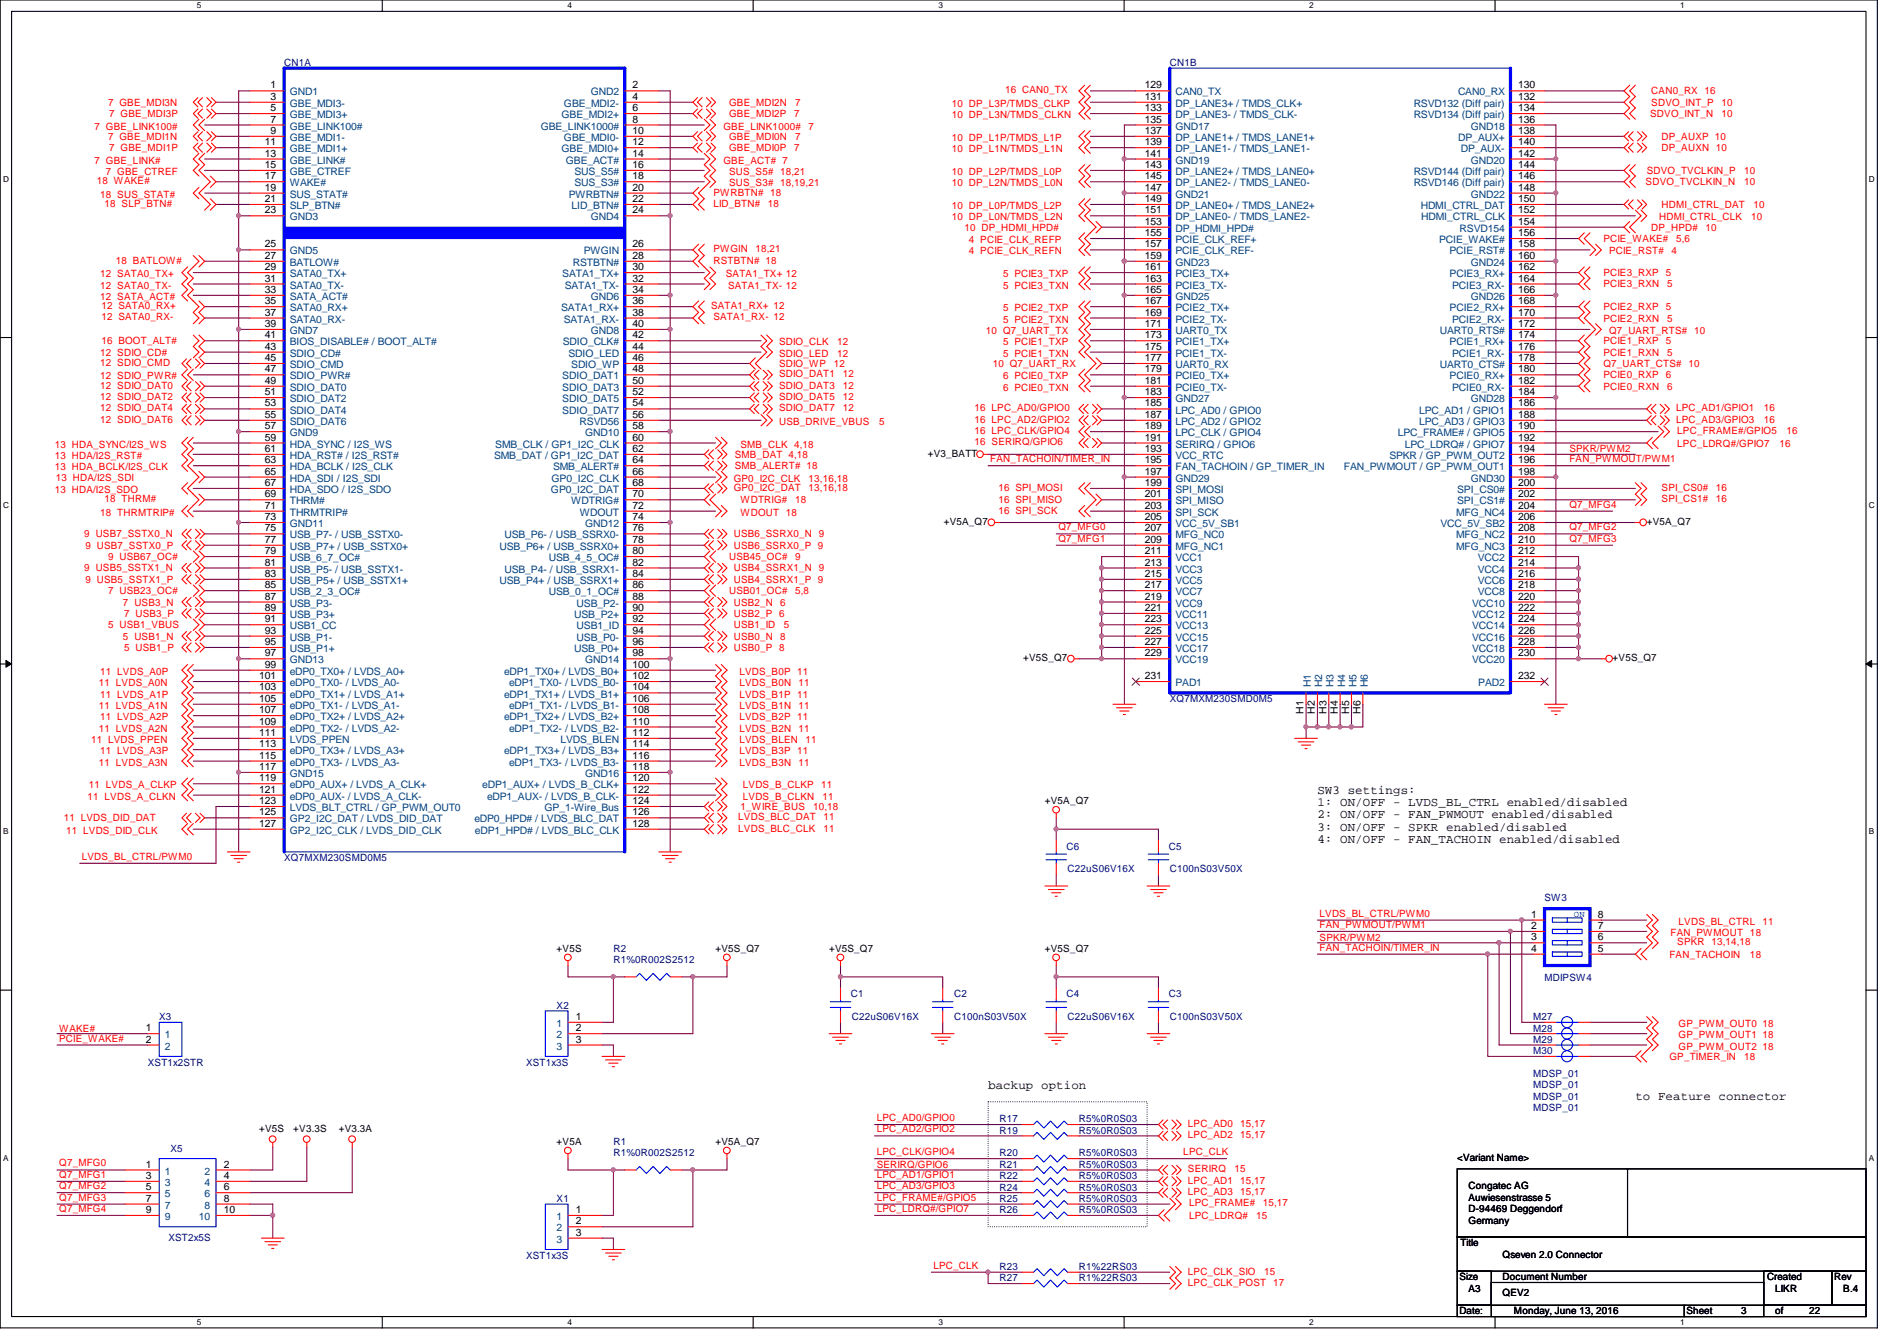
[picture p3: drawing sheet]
<svg xmlns="http://www.w3.org/2000/svg" width="297mm" height="210mm" viewBox="0 0 297 210" stroke-linecap="round" stroke-linejoin="round" font-family="sans-serif">
<defs><g id="words">
<g font-size="1.9">
<text x="206.3" y="124.2">SW3 settings:</text>
<text x="206.3" y="126.2">1: ON/OFF - LVDS_BL_CTRL enabled/disabled</text>
<text x="206.3" y="128.1">2: ON/OFF - FAN_PWMOUT enabled/disabled</text>
<text x="206.3" y="130">3: ON/OFF - SPKR enabled/disabled</text>
<text x="206.3" y="132">4: ON/OFF - FAN_TACHOIN enabled/disabled</text>
<text x="154.7" y="170.4">backup option</text>
<text x="256.1" y="172.2">to Feature connector</text>
</g>
<g font-size="1.6" fill="#000080">
<text x="44.5" y="10.3">CN1A</text>
<text x="183.2" y="10.3">CN1B</text>
<text x="183.2" y="109.9">XQ7MXM230SMD0M5</text>
<text x="44.5" y="134.8">XQ7MXM230SMD0M5</text>
<text x="167" y="133">C6</text>
<text x="167.2" y="136.6">C22uS06V16X</text>
<text x="183" y="133">C5</text>
<text x="183.2" y="136.6">C100nS03V50X</text>
<text x="241.8" y="141">SW3</text>
<text x="96.1" y="149">R2</text>
<text x="96.1" y="150.8">R1%0R002S2512</text>
<text x="241.8" y="153.6">MDIPSW4</text>
<text x="24.9" y="159.7">X3</text>
<text x="87.2" y="157.9">X2</text>
<text x="133.2" y="156.1">C1</text>
<text x="133.4" y="159.7">C22uS06V16X</text>
<text x="149.4" y="156.1">C2</text>
<text x="149.4" y="159.7">C100nS03V50X</text>
<text x="167" y="156.1">C4</text>
<text x="167.2" y="159.7">C22uS06V16X</text>
<text x="183" y="156.1">C3</text>
<text x="183.2" y="159.7">C100nS03V50X</text>
<text x="240.1" y="159.7">M27</text>
<text x="240.1" y="161.5">M28</text>
<text x="23.2" y="166.8">XST1x2STR</text>
<text x="82.4" y="166.8">XST1x3S</text>
<text x="240.1" y="163.2">M29</text>
<text x="240.1" y="165">M30</text>
<text x="240.1" y="168.6">MDSP_01</text>
<text x="240.1" y="170.3">MDSP_01</text>
<text x="240.1" y="172.1">MDSP_01</text>
<text x="240.1" y="173.9">MDSP_01</text>
<text x="96.1" y="179.2">R1</text>
<text x="156.5" y="177.5">R19</text>
<text x="156.5" y="175.7">R17</text>
<text x="168.9" y="177.5">R5%0R0S03</text>
<text x="168.9" y="175.7">R5%0R0S03</text>
<text x="26.7" y="180.3">X5</text>
<text x="96.1" y="181">R1%0R002S2512</text>
<text x="156.5" y="181">R20</text>
<text x="156.5" y="182.8">R21</text>
<text x="156.5" y="184.6">R22</text>
<text x="168.9" y="181">R5%0R0S03</text>
<text x="168.9" y="182.8">R5%0R0S03</text>
<text x="168.9" y="184.6">R5%0R0S03</text>
<text x="87.2" y="188.1">X1</text>
<text x="156.5" y="189.9">R26</text>
<text x="156.5" y="188.1">R25</text>
<text x="156.5" y="186.4">R24</text>
<text x="168.9" y="189.9">R5%0R0S03</text>
<text x="168.9" y="188.1">R5%0R0S03</text>
<text x="168.9" y="186.4">R5%0R0S03</text>
<text x="26.4" y="194.2">XST2x5S</text>
<text x="82.4" y="197">XST1x3S</text>
<text x="156.5" y="200.6">R27</text>
<text x="156.5" y="198.8">R23</text>
<text x="168.9" y="200.6">R1%22RS03</text>
<text x="168.9" y="198.8">R1%22RS03</text>
</g>
<g font-size="1.6" fill="#f00">
<text x="16.9" y="16.6">7 GBE_MDI3N</text>
<text x="114.2" y="16.6">GBE_MDI2N</text>
<text x="124.5" y="16.6">7</text>
<text x="149.1" y="16.7">10 DP_L3P/TMDS_CLKP</text>
<text x="157.4" y="14.6">16 CAN0_TX</text>
<text x="258.6" y="14.8">CAN0_RX 16</text>
<text x="258.6" y="16.6">SDVO_INT_P</text>
<text x="269.6" y="16.6">10</text>
<text x="14.8" y="20.3">7 GBE_LINK100#</text>
<text x="16.9" y="21.9">7 GBE_MDI1N</text>
<text x="17.1" y="18.3">7 GBE_MDI3P</text>
<text x="17.1" y="23.7">7 GBE_MDI1P</text>
<text x="113.3" y="20.3">GBE_LINK1000#</text>
<text x="114.2" y="23.7">GBE_MDI0P</text>
<text x="114.2" y="21.9">GBE_MDI0N</text>
<text x="114.2" y="18.3">GBE_MDI2P</text>
<text x="124.3" y="23.7">7</text>
<text x="124.3" y="18.3">7</text>
<text x="124.5" y="21.9">7</text>
<text x="126.6" y="20.3">7</text>
<text x="149.1" y="18.5">10 DP_L3N/TMDS_CLKN</text>
<text x="149.1" y="22.1">10 DP_L1P/TMDS_L1P</text>
<text x="149.1" y="23.8">10 DP_L1N/TMDS_L1N</text>
<text x="258.4" y="18.3">SDVO_INT_N</text>
<text x="260.2" y="21.9">DP_AUXP 10</text>
<text x="260.2" y="23.7">DP_AUXN 10</text>
<text x="269.6" y="18.3">10</text>
<text x="14.8" y="25.6">7 GBE_LINK#</text>
<text x="15.2" y="28.8">18 WAKE#</text>
<text x="16.6" y="27.4">7 GBE_CTREF</text>
<text x="113.3" y="25.6">GBE_ACT# 7</text>
<text x="114.2" y="29.2">SUS_S3# 18,19,21</text>
<text x="114.2" y="27.4">SUS_S5# 18,21</text>
<text x="149.1" y="27.4">10 DP_L2P/TMDS_L0P</text>
<text x="149.1" y="29.2">10 DP_L2N/TMDS_L0N</text>
<text x="257.7" y="29">SDVO_TVCLKIN_N</text>
<text x="257.8" y="27.2">SDVO_TVCLKIN_P</text>
<text x="273.1" y="27.2">10</text>
<text x="273.1" y="29">10</text>
<text x="15.7" y="30.9">18 SUS_STAT#</text>
<text x="16.4" y="32.4">18 SLP_BTN#</text>
<text x="111.7" y="30.6">PWRBTN# 18</text>
<text x="111.7" y="32.4">LID_BTN#</text>
<text x="120.2" y="32.4">18</text>
<text x="149.1" y="32.7">10 DP_L0P/TMDS_L2P</text>
<text x="149.1" y="34.5">10 DP_L0N/TMDS_L2N</text>
<text x="259.8" y="34.5">HDMI_CTRL_CLK</text>
<text x="260.2" y="32.6">HDMI_CTRL_DAT</text>
<text x="274.2" y="34.5">10</text>
<text x="274.6" y="32.6">10</text>
<text x="18.2" y="41.3">18 BATLOW#</text>
<text x="111.7" y="41.3">RSTBTN# 18</text>
<text x="111.7" y="39.5">PWGIN</text>
<text x="118.3" y="39.5">18,21</text>
<text x="151" y="36.1">10 DP_HDMI_HPD#</text>
<text x="151.7" y="38.1">4 PCIE_CLK_REFP</text>
<text x="151.7" y="39.8">4 PCIE_CLK_REFN</text>
<text x="251.1" y="37.9">PCIE_WAKE#</text>
<text x="252" y="39.8">PCIE_RST#</text>
<text x="258.6" y="36.1">DP_HPD#</text>
<text x="261.7" y="39.8">4</text>
<text x="262.5" y="37.9">5,6</text>
<text x="267.1" y="36.1">10</text>
<text x="15.7" y="43.4">12 SATA0_TX+</text>
<text x="15.7" y="45.2">12 SATA0_TX-</text>
<text x="15.7" y="46.9">12 SATA_ACT#</text>
<text x="113.7" y="43.4">SATA1_TX+ 12</text>
<text x="114" y="45.2">SATA1_TX- 12</text>
<text x="157.1" y="43.4">5 PCIE3_TXP</text>
<text x="157.1" y="45.2">5 PCIE3_TXN</text>
<text x="251.1" y="43.2">PCIE3_RXP</text>
<text x="251.1" y="45">PCIE3_RXN</text>
<text x="260.9" y="43.2">5</text>
<text x="261.1" y="45">5</text>
<text x="15.9" y="50.2">12 SATA0_RX-</text>
<text x="15.9" y="48.4">12 SATA0_RX+</text>
<text x="15.9" y="53.9">16 BOOT_ALT#</text>
<text x="111.3" y="48.4">SATA1_RX+ 12</text>
<text x="111.7" y="50.2">SATA1_RX- 12</text>
<text x="154.4" y="52.3">10 Q7_UART_TX</text>
<text x="157.1" y="48.7">5 PCIE2_TXP</text>
<text x="157.1" y="50.5">5 PCIE2_TXN</text>
<text x="251.1" y="48.6">PCIE2_RXP</text>
<text x="251.1" y="50.3">PCIE2_RXN</text>
<text x="251.1" y="53.9">PCIE1_RXP</text>
<text x="252" y="52.3">Q7_UART_RTS# 10</text>
<text x="260.9" y="48.6">5</text>
<text x="260.9" y="53.9">5</text>
<text x="261.1" y="50.3">5</text>
<text x="15.7" y="57.3">12 SDIO_CMD</text>
<text x="15.7" y="55.7">12 SDIO_CD#</text>
<text x="15.7" y="59.4">12 SDIO_PWR#</text>
<text x="122" y="59.1">SDIO_DAT1</text>
<text x="122" y="57.4">SDIO_WP</text>
<text x="122" y="54.1">SDIO_CLK</text>
<text x="122" y="55.8">SDIO_LED</text>
<text x="130.6" y="57.4">12</text>
<text x="131.1" y="54.1">12</text>
<text x="131.1" y="55.8">12</text>
<text x="131.9" y="59.1">12</text>
<text x="155.4" y="57.4">10 Q7_UART_RX</text>
<text x="157.1" y="59.4">6 PCIE0_TXP</text>
<text x="157.1" y="54.1">5 PCIE1_TXP</text>
<text x="157.1" y="55.8">5 PCIE1_TXN</text>
<text x="251.1" y="57.4">Q7_UART_CTS# 10</text>
<text x="251.1" y="59.2">PCIE0_RXP</text>
<text x="251.1" y="55.7">PCIE1_RXN</text>
<text x="260.9" y="59.2">6</text>
<text x="261.1" y="55.7">5</text>
<text x="15.7" y="60.8">12 SDIO_DAT0</text>
<text x="15.7" y="64.4">12 SDIO_DAT4</text>
<text x="15.7" y="62.6">12 SDIO_DAT2</text>
<text x="122" y="64.4">SDIO_DAT7</text>
<text x="122" y="60.8">SDIO_DAT3</text>
<text x="122" y="62.6">SDIO_DAT5</text>
<text x="131.9" y="64.4">12</text>
<text x="131.9" y="60.8">12</text>
<text x="131.9" y="62.6">12</text>
<text x="152.6" y="64.4">16 LPC_AD0/GPIO0</text>
<text x="157.1" y="61.2">6 PCIE0_TXN</text>
<text x="251.1" y="61">PCIE0_RXN</text>
<text x="261.1" y="61">6</text>
<text x="262.5" y="64.4">LPC_AD1/GPIO1</text>
<text x="276.2" y="64.4">16</text>
<text x="8.6" y="70.1">13 HDA_SYNC/I2S_WS</text>
<text x="8.6" y="71.8">13 HDA/I2S_RST#</text>
<text x="15.7" y="66.2">12 SDIO_DAT6</text>
<text x="115.1" y="71.7">SMB_DAT 4,18</text>
<text x="115.9" y="70.1">SMB_CLK 4,18</text>
<text x="122" y="66.5">USB_DRIVE_VBUS</text>
<text x="137.7" y="66.5">5</text>
<text x="152.6" y="67.9">16 LPC_CLK/GPIO4</text>
<text x="152.6" y="69.7">16 SERIRQ/GPIO6</text>
<text x="152.6" y="66.2">16 LPC_AD2/GPIO2</text>
<text x="245.7" y="70.8">SPKR/PWM2</text>
<text x="262.5" y="66.2">LPC_AD3/GPIO3</text>
<text x="262.6" y="69.9">LPC_LDRQ#/GPIO7</text>
<text x="262.6" y="67.9">LPC_FRAME#/GPIO5</text>
<text x="276.2" y="66.2">16</text>
<text x="278.6" y="69.9">16</text>
<text x="279.7" y="67.9">16</text>
<text x="8.6" y="73.6">13 HDA_BCLK/I2S_CLK</text>
<text x="8.6" y="77.2">13 HDA/I2S_SDO</text>
<text x="8.8" y="75.2">13 HDA/I2S_SDI</text>
<text x="114.9" y="75.4">GP0_I2C_CLK</text>
<text x="114.9" y="76.8">GP0_I2C_DAT</text>
<text x="115.1" y="73.4">SMB_ALERT# 18</text>
<text x="126.6" y="75.4">13,16,18</text>
<text x="126.6" y="76.8">13,16,18</text>
<text x="155.1" y="72.3">FAN_TACHOIN/TIMER_IN</text>
<text x="156.3" y="76.8">16 SPI_MOSI</text>
<text x="245.7" y="72.3">FAN_PWMOUT/PWM1</text>
<text x="260.2" y="76.8">SPI_CS0#</text>
<text x="268.7" y="76.8">16</text>
<text x="15.7" y="80.7">18 THRMTRIP#</text>
<text x="16.4" y="78.6">18 THRM#</text>
<text x="115.9" y="78.8">WDTRIG#</text>
<text x="115.9" y="80.7">WDOUT 18</text>
<text x="124.5" y="78.8">18</text>
<text x="156.3" y="78.8">16 SPI_MISO</text>
<text x="156.3" y="80.4">16 SPI_SCK</text>
<text x="165.7" y="83">Q7_MFG0</text>
<text x="245.7" y="83">Q7_MFG2</text>
<text x="245.7" y="79.5">Q7_MFG4</text>
<text x="260.2" y="78.6">SPI_CS1#</text>
<text x="268.7" y="78.6">16</text>
<text x="13.2" y="84.1">9 USB7_SSTX0_N</text>
<text x="13.2" y="89.5">9 USB5_SSTX1_N</text>
<text x="13.4" y="85.9">9 USB7_SSTX0_P</text>
<text x="16.9" y="87.7">9 USB67_OC#</text>
<text x="114.2" y="87.7">USB45_OC#</text>
<text x="114.9" y="85.9">USB6_SSRX0_P 9</text>
<text x="114.9" y="84.1">USB6_SSRX0_N 9</text>
<text x="114.9" y="89.5">USB4_SSRX1_N 9</text>
<text x="124.5" y="87.7">9</text>
<text x="165.7" y="84.8">Q7_MFG1</text>
<text x="245.7" y="84.8">Q7_MFG3</text>
<text x="13.4" y="91.2">9 USB5_SSTX1_P</text>
<text x="16.9" y="93">7 USB23_OC#</text>
<text x="19.3" y="94.8">7 USB3_N</text>
<text x="114.2" y="93">USB01_OC#</text>
<text x="114.9" y="94.8">USB2_N</text>
<text x="114.9" y="91.2">USB4_SSRX1_P 9</text>
<text x="122.2" y="94.8">6</text>
<text x="124.5" y="93">5,8</text>
<text x="16.9" y="98.3">5 USB1_VBUS</text>
<text x="19.3" y="100.1">5 USB1_N</text>
<text x="19.4" y="96.6">7 USB3_P</text>
<text x="19.4" y="101.9">5 USB1_P</text>
<text x="114.9" y="96.6">USB2_P 6</text>
<text x="114.9" y="98.3">USB1_ID</text>
<text x="114.9" y="101.9">USB0_P 8</text>
<text x="114.9" y="100.1">USB0_N</text>
<text x="122.2" y="100.1">8</text>
<text x="122.7" y="98.3">5</text>
<text x="15.5" y="107.4">11 LVDS_A0N</text>
<text x="15.7" y="105.6">11 LVDS_A0P</text>
<text x="115.8" y="107.4">LVDS_B0N</text>
<text x="115.8" y="105.6">LVDS_B0P 11</text>
<text x="125" y="107.4">11</text>
<text x="15.5" y="111">11 LVDS_A1N</text>
<text x="15.7" y="109.2">11 LVDS_A1P</text>
<text x="15.7" y="112.7">11 LVDS_A2P</text>
<text x="115.8" y="111">LVDS_B1N</text>
<text x="115.8" y="109.2">LVDS_B1P 11</text>
<text x="115.8" y="112.7">LVDS_B2P 11</text>
<text x="125" y="111">11</text>
<text x="14.3" y="116.3">11 LVDS_PPEN</text>
<text x="15.5" y="114.5">11 LVDS_A2N</text>
<text x="15.5" y="119.8">11 LVDS_A3N</text>
<text x="15.7" y="118.1">11 LVDS_A3P</text>
<text x="115.8" y="119.8">LVDS_B3N</text>
<text x="115.8" y="118.1">LVDS_B3P 11</text>
<text x="115.8" y="114.5">LVDS_B2N</text>
<text x="115.8" y="116.3">LVDS_BLEN</text>
<text x="125" y="119.8">11</text>
<text x="125" y="114.5">11</text>
<text x="126.1" y="116.3">11</text>
<text x="13.7" y="125.2">11 LVDS_A_CLKN</text>
<text x="13.9" y="123.4">11 LVDS_A_CLKP</text>
<text x="116.3" y="125.2">LVDS_B_CLKN</text>
<text x="116.3" y="123.4">LVDS_B_CLKP</text>
<text x="128.6" y="123.4">11</text>
<text x="128.8" y="125.2">11</text>
<text x="10" y="128.6">11 LVDS_DID_DAT</text>
<text x="10.4" y="130.5">11 LVDS_DID_CLK</text>
<text x="115.6" y="128.4">LVDS_BLC_DAT</text>
<text x="115.6" y="130.2">LVDS_BLC_CLK</text>
<text x="115.9" y="126.8">1_WIRE_BUS</text>
<text x="127.3" y="126.8">10,18</text>
<text x="128.9" y="130.2">11</text>
<text x="128.9" y="128.4">11</text>
<text x="12.8" y="134.6">LVDS_BL_CTRL/PWM0</text>
<text x="206.6" y="143.5">LVDS_BL_CTRL/PWM0</text>
<text x="206.6" y="145.2">FAN_PWMOUT/PWM1</text>
<text x="206.6" y="147.2">SPKR/PWM2</text>
<text x="206.6" y="148.8">FAN_TACHOIN/TIMER_IN</text>
<text x="261.4" y="149.9">FAN_TACHOIN</text>
<text x="261.6" y="146.5">FAN_PWMOUT 18</text>
<text x="262.6" y="148">SPKR 13,14,18</text>
<text x="262.8" y="144.7">LVDS_BL_CTRL</text>
<text x="274" y="149.9">18</text>
<text x="276" y="144.7">11</text>
<text x="9.3" y="161.5">WAKE#</text>
<text x="262.8" y="160.7">GP_PWM_OUT0 18</text>
<text x="9.3" y="163">PCIE_WAKE#</text>
<text x="261.4" y="165.9">GP_TIMER_IN</text>
<text x="262.8" y="162.5">GP_PWM_OUT1 18</text>
<text x="262.8" y="164.3">GP_PWM_OUT2 18</text>
<text x="273.1" y="165.9">18</text>
<text x="137.3" y="177.2">LPC_AD2/GPIO2</text>
<text x="137.3" y="175.5">LPC_AD0/GPIO0</text>
<text x="186" y="176.4">LPC_AD0</text>
<text x="186" y="178.2">LPC_AD2</text>
<text x="194.2" y="176.4">15,17</text>
<text x="194.2" y="178.2">15,17</text>
<text x="9.3" y="184.4">Q7_MFG1</text>
<text x="9.3" y="182.6">Q7_MFG0</text>
<text x="137.3" y="182.8">SERIRQ/GPIO6</text>
<text x="137.3" y="180.8">LPC_CLK/GPIO4</text>
<text x="137.3" y="184.4">LPC_AD1/GPIO1</text>
<text x="185.3" y="180.8">LPC_CLK</text>
<text x="186" y="185.3">LPC_AD1</text>
<text x="186" y="183.5">SERIRQ</text>
<text x="193.3" y="183.5">15</text>
<text x="194.2" y="185.3">15,17</text>
<text x="9.3" y="189.7">Q7_MFG4</text>
<text x="9.3" y="187.9">Q7_MFG3</text>
<text x="9.3" y="186.1">Q7_MFG2</text>
<text x="137.3" y="189.7">LPC_LDRQ#/GPIO7</text>
<text x="137.3" y="187.9">LPC_FRAME#/GPIO5</text>
<text x="137.3" y="186.1">LPC_AD3/GPIO3</text>
<text x="186" y="187.1">LPC_AD3</text>
<text x="186.2" y="188.8">LPC_FRAME#</text>
<text x="186.2" y="190.8">LPC_LDRQ#</text>
<text x="194.2" y="187.1">15,17</text>
<text x="196.7" y="190.8">15</text>
<text x="197.7" y="188.8">15,17</text>
<text x="146.2" y="198.6">LPC_CLK</text>
<text x="186" y="199.5">LPC_CLK_SIO</text>
<text x="186" y="201.3">LPC_CLK_POST 17</text>
<text x="197.9" y="199.5">15</text>
</g>
<g font-size="1.6">
<text x="42.4" y="13.8">1</text>
<text x="42.4" y="15.6">3</text>
<text x="42.4" y="17.4">5</text>
<text x="99.1" y="13.8">2</text>
<text x="99.1" y="15.6">4</text>
<text x="99.1" y="17.4">6</text>
<text x="179.3" y="15.6">131</text>
<text x="179.3" y="13.8">129</text>
<text x="179.3" y="17.4">133</text>
<text x="237.7" y="13.8">130</text>
<text x="237.7" y="15.6">132</text>
<text x="237.7" y="17.4">134</text>
<text x="41.5" y="22.7">11</text>
<text x="42.4" y="21">9</text>
<text x="42.4" y="19.2">7</text>
<text x="99.1" y="21">10</text>
<text x="99.1" y="22.7">12</text>
<text x="99.1" y="19.2">8</text>
<text x="179.3" y="19.2">135</text>
<text x="179.3" y="21">137</text>
<text x="179.3" y="22.7">139</text>
<text x="237.7" y="19.2">136</text>
<text x="237.7" y="22.7">140</text>
<text x="237.7" y="21">138</text>
<text x="41.5" y="26.3">15</text>
<text x="41.5" y="24.5">13</text>
<text x="41.5" y="28.1">17</text>
<text x="41.5" y="29.8">19</text>
<text x="99.1" y="28.1">18</text>
<text x="99.1" y="26.3">16</text>
<text x="99.1" y="24.5">14</text>
<text x="99.1" y="29.8">20</text>
<text x="179.3" y="24.5">141</text>
<text x="179.3" y="26.3">143</text>
<text x="179.3" y="28.1">145</text>
<text x="179.3" y="29.8">147</text>
<text x="237.7" y="24.5">142</text>
<text x="237.7" y="29.8">148</text>
<text x="237.7" y="26.3">144</text>
<text x="237.7" y="28.1">146</text>
<text x="41.5" y="31.6">21</text>
<text x="41.5" y="33.4">23</text>
<text x="99.1" y="33.4">24</text>
<text x="99.1" y="31.6">22</text>
<text x="179.3" y="31.6">149</text>
<text x="179.3" y="33.4">151</text>
<text x="179.3" y="35.2">153</text>
<text x="237.7" y="33.4">152</text>
<text x="237.7" y="35.2">154</text>
<text x="237.7" y="31.6">150</text>
<text x="41.5" y="38.7">25</text>
<text x="41.5" y="40.5">27</text>
<text x="99.1" y="38.7">26</text>
<text x="99.1" y="40.5">28</text>
<text x="179.3" y="37">155</text>
<text x="179.3" y="38.7">157</text>
<text x="179.3" y="40.5">159</text>
<text x="237.7" y="40.5">160</text>
<text x="237.7" y="38.7">158</text>
<text x="237.7" y="37">156</text>
<text x="41.5" y="42.3">29</text>
<text x="41.5" y="44.1">31</text>
<text x="41.5" y="47.6">35</text>
<text x="41.5" y="45.8">33</text>
<text x="99.1" y="42.3">30</text>
<text x="99.1" y="45.8">34</text>
<text x="99.1" y="47.6">36</text>
<text x="99.1" y="44.1">32</text>
<text x="179.3" y="42.3">161</text>
<text x="179.3" y="44.1">163</text>
<text x="179.3" y="45.8">165</text>
<text x="179.3" y="47.6">167</text>
<text x="237.7" y="45.8">166</text>
<text x="237.7" y="44.1">164</text>
<text x="237.7" y="42.3">162</text>
<text x="237.7" y="47.6">168</text>
<text x="41.5" y="49.4">37</text>
<text x="41.5" y="51.2">39</text>
<text x="41.5" y="53">41</text>
<text x="99.1" y="49.4">38</text>
<text x="99.1" y="51.2">40</text>
<text x="99.1" y="53">42</text>
<text x="179.3" y="49.4">169</text>
<text x="179.3" y="51.2">171</text>
<text x="179.3" y="53">173</text>
<text x="237.7" y="51.2">172</text>
<text x="237.7" y="49.4">170</text>
<text x="237.7" y="53">174</text>
<text x="41.5" y="54.7">43</text>
<text x="41.5" y="56.5">45</text>
<text x="41.5" y="58.3">47</text>
<text x="99.1" y="58.3">48</text>
<text x="99.1" y="54.7">44</text>
<text x="99.1" y="56.5">46</text>
<text x="179.3" y="54.7">175</text>
<text x="179.3" y="56.5">177</text>
<text x="179.3" y="58.3">179</text>
<text x="237.7" y="56.5">178</text>
<text x="237.7" y="54.7">176</text>
<text x="237.7" y="58.3">180</text>
<text x="41.5" y="60.1">49</text>
<text x="41.5" y="61.8">51</text>
<text x="41.5" y="63.6">53</text>
<text x="41.5" y="65.4">55</text>
<text x="99.1" y="65.4">56</text>
<text x="99.1" y="60.1">50</text>
<text x="99.1" y="61.8">52</text>
<text x="99.1" y="63.6">54</text>
<text x="179.3" y="63.6">185</text>
<text x="179.3" y="65.4">187</text>
<text x="179.3" y="60.1">181</text>
<text x="179.3" y="61.8">183</text>
<text x="237.7" y="61.8">184</text>
<text x="237.7" y="60.1">182</text>
<text x="237.7" y="63.6">186</text>
<text x="237.7" y="65.4">188</text>
<text x="41.5" y="70.7">61</text>
<text x="41.5" y="69">59</text>
<text x="41.5" y="67.2">57</text>
<text x="99.1" y="67.2">58</text>
<text x="99.1" y="70.7">62</text>
<text x="99.1" y="69">60</text>
<text x="145.3" y="71.5">+V3_BATT</text>
<text x="179.3" y="69">191</text>
<text x="179.3" y="67.2">189</text>
<text x="179.3" y="70.7">193</text>
<text x="237.7" y="69">192</text>
<text x="237.7" y="70.7">194</text>
<text x="237.7" y="67.2">190</text>
<text x="41.5" y="72.5">63</text>
<text x="41.5" y="76.1">67</text>
<text x="41.5" y="74.3">65</text>
<text x="41.5" y="77.9">69</text>
<text x="99.1" y="76.1">68</text>
<text x="99.1" y="77.9">70</text>
<text x="99.1" y="72.5">64</text>
<text x="99.1" y="74.3">66</text>
<text x="179.3" y="72.5">195</text>
<text x="179.3" y="74.3">197</text>
<text x="179.3" y="76.1">199</text>
<text x="179.3" y="77.9">201</text>
<text x="237.7" y="74.3">198</text>
<text x="237.7" y="76.1">200</text>
<text x="237.7" y="77.9">202</text>
<text x="237.7" y="72.5">196</text>
<text x="41.5" y="79.6">71</text>
<text x="41.5" y="83.2">75</text>
<text x="41.5" y="81.4">73</text>
<text x="99.1" y="81.4">74</text>
<text x="99.1" y="79.6">72</text>
<text x="99.1" y="83.2">76</text>
<text x="147.8" y="82.2">+V5A_Q7</text>
<text x="179.3" y="79.6">203</text>
<text x="179.3" y="81.4">205</text>
<text x="179.3" y="83.2">207</text>
<text x="237.7" y="83.2">208</text>
<text x="237.7" y="79.6">204</text>
<text x="237.7" y="81.4">206</text>
<text x="257.8" y="82.2">+V5A_Q7</text>
<text x="41.5" y="88.5">81</text>
<text x="41.5" y="85">77</text>
<text x="41.5" y="86.7">79</text>
<text x="99.1" y="85">78</text>
<text x="99.1" y="86.7">80</text>
<text x="99.1" y="88.5">82</text>
<text x="179.3" y="85">209</text>
<text x="179.3" y="86.7">211</text>
<text x="179.3" y="88.5">213</text>
<text x="237.7" y="85">210</text>
<text x="237.7" y="86.7">212</text>
<text x="237.7" y="88.5">214</text>
<text x="41.5" y="95.6">89</text>
<text x="41.5" y="93.9">87</text>
<text x="41.5" y="90.3">83</text>
<text x="41.5" y="92.1">85</text>
<text x="99.1" y="93.9">88</text>
<text x="99.1" y="95.6">90</text>
<text x="99.1" y="90.3">84</text>
<text x="99.1" y="92.1">86</text>
<text x="179.3" y="90.3">215</text>
<text x="179.3" y="92.1">217</text>
<text x="179.3" y="93.9">219</text>
<text x="179.3" y="95.6">221</text>
<text x="237.7" y="93.9">220</text>
<text x="237.7" y="95.6">222</text>
<text x="237.7" y="90.3">216</text>
<text x="237.7" y="92.1">218</text>
<text x="41.5" y="101">95</text>
<text x="41.5" y="99.2">93</text>
<text x="41.5" y="97.4">91</text>
<text x="99.1" y="99.2">94</text>
<text x="99.1" y="97.4">92</text>
<text x="99.1" y="101">96</text>
<text x="179.3" y="97.4">223</text>
<text x="179.3" y="99.2">225</text>
<text x="179.3" y="101">227</text>
<text x="237.7" y="97.4">224</text>
<text x="237.7" y="99.2">226</text>
<text x="237.7" y="101">228</text>
<text x="40.6" y="106.3">101</text>
<text x="41.5" y="102.7">97</text>
<text x="41.5" y="104.5">99</text>
<text x="99.1" y="102.7">98</text>
<text x="99.1" y="104.5">100</text>
<text x="99.1" y="106.3">102</text>
<text x="160.2" y="103.5">+V5S_Q7</text>
<text x="179.3" y="102.7">229</text>
<text x="179.3" y="106.3">231</text>
<text x="237.7" y="102.7">230</text>
<text x="237.7" y="106.3">232</text>
<text x="252.5" y="103.5">+V5S_Q7</text>
<text x="40.6" y="108.1">103</text>
<text x="40.6" y="109.9">105</text>
<text x="40.6" y="111.6">107</text>
<text x="40.6" y="113.4">109</text>
<text x="99.1" y="108.1">104</text>
<text x="99.1" y="111.6">108</text>
<text x="99.1" y="109.9">106</text>
<text x="99.1" y="113.4">110</text>
<text x="204.1" y="111.8" transform="rotate(-90 204.1 111.8)">H1</text>
<text x="205.9" y="111.8" transform="rotate(-90 205.9 111.8)">H2</text>
<text x="207.7" y="111.8" transform="rotate(-90 207.7 111.8)">H3</text>
<text x="209.5" y="111.8" transform="rotate(-90 209.5 111.8)">H4</text>
<text x="211.2" y="111.8" transform="rotate(-90 211.2 111.8)">H5</text>
<text x="213" y="111.8" transform="rotate(-90 213 111.8)">H6</text>
<text x="40.6" y="117">113</text>
<text x="40.6" y="118.7">115</text>
<text x="40.6" y="115.2">111</text>
<text x="99.1" y="115.2">112</text>
<text x="99.1" y="117">114</text>
<text x="99.1" y="118.7">116</text>
<text x="40.6" y="122.3">119</text>
<text x="40.6" y="124.1">121</text>
<text x="40.6" y="125.9">123</text>
<text x="40.6" y="120.5">117</text>
<text x="99.1" y="120.5">118</text>
<text x="99.1" y="125.9">124</text>
<text x="99.1" y="122.3">120</text>
<text x="99.1" y="124.1">122</text>
<text x="163.6" y="125.9">+V5A_Q7</text>
<text x="40.6" y="129.4">127</text>
<text x="40.6" y="127.6">125</text>
<text x="99.1" y="129.4">128</text>
<text x="99.1" y="127.6">126</text>
<text x="239.7" y="143.6">1</text>
<text x="250.2" y="143.6">8</text>
<text x="87.2" y="149">+V5S</text>
<text x="112.1" y="149">+V5S_Q7</text>
<text x="129.8" y="149">+V5S_Q7</text>
<text x="163.6" y="149">+V5S_Q7</text>
<text x="239.7" y="145.4">2</text>
<text x="239.7" y="147.2">3</text>
<text x="239.7" y="149">4</text>
<text x="250.2" y="149">5</text>
<text x="250.2" y="147.2">6</text>
<text x="250.2" y="145.4">7</text>
<text x="22.8" y="161.4">1</text>
<text x="90.2" y="159.6">1</text>
<text x="90.2" y="161.4">2</text>
<text x="22.8" y="163.2">2</text>
<text x="90.2" y="163.2">3</text>
<text x="40.6" y="177.1">+V5S</text>
<text x="45.9" y="177.1">+V3.3S</text>
<text x="53" y="177.1">+V3.3A</text>
<text x="87.2" y="179.2">+V5A</text>
<text x="112.1" y="179.2">+V5A_Q7</text>
<text x="22.8" y="182.8">1</text>
<text x="22.8" y="184.5">3</text>
<text x="35" y="182.8">2</text>
<text x="35" y="184.5">4</text>
<text x="228.2" y="181.7">&lt;Variant Name&gt;</text>
<text x="22.8" y="186.3">5</text>
<text x="22.8" y="188.1">7</text>
<text x="22.8" y="189.9">9</text>
<text x="35" y="189.9">10</text>
<text x="35" y="186.3">6</text>
<text x="35" y="188.1">8</text>
<text x="90.2" y="189.9">1</text>
<text x="90.2" y="191.6">2</text>
<text x="230" y="186.2">Congatec AG</text>
<text x="230" y="188">Auwiesenstrasse 5</text>
<text x="230" y="189.7">D-94469 Deggendorf</text>
<text x="230" y="191.5">Germany</text>
<text x="90.2" y="193.4">3</text>
<text x="228.7" y="195.1">Title</text>
<text x="235.3" y="196.8">Qseven 2.0 Connector</text>
<text x="228.5" y="200.4">Size</text>
<text x="230" y="202.2">A3</text>
<text x="235.3" y="200.4">Document Number</text>
<text x="235.3" y="202.9">QEV2</text>
<text x="276.7" y="200.4">Created</text>
<text x="278" y="202.2">LIKR</text>
<text x="287.2" y="200.4">Rev</text>
<text x="288.6" y="202.2">B.4</text>
<text x="228.5" y="205.7">Date:</text>
<text x="237.1" y="205.7">Monday, June 13, 2016</text>
<text x="264.1" y="205.7">Sheet</text>
<text x="272.6" y="205.7">3</text>
<text x="278" y="205.7">of</text>
<text x="283.3" y="205.7">22</text>
</g>
<g font-size="1.6" fill="#004080">
<text x="45.4" y="14.9">GND1</text>
<text x="45.4" y="16.7">GBE_MDI3-</text>
<text x="88.3" y="16.7">GBE_MDI2-</text>
<text x="92.5" y="14.9">GND2</text>
<text x="184.1" y="16.7">DP_LANE3+ / TMDS_CLK+</text>
<text x="184.1" y="14.9">CAN0_TX</text>
<text x="221.4" y="16.7">RSVD132 (Diff pair)</text>
<text x="228.3" y="14.9">CAN0_RX</text>
<text x="45.4" y="23.8">GBE_MDI1+</text>
<text x="45.4" y="22.1">GBE_MDI1-</text>
<text x="45.4" y="18.5">GBE_MDI3+</text>
<text x="45.4" y="20.3">GBE_LINK100#</text>
<text x="84.7" y="20.3">GBE_LINK1000#</text>
<text x="87.9" y="18.5">GBE_MDI2+</text>
<text x="87.9" y="23.8">GBE_MDI0+</text>
<text x="88.3" y="22.1">GBE_MDI0-</text>
<text x="184.1" y="18.5">DP_LANE3- / TMDS_CLK-</text>
<text x="184.1" y="20.3">GND17</text>
<text x="184.1" y="22.1">DP_LANE1+ / TMDS_LANE1+</text>
<text x="184.1" y="23.8">DP_LANE1- / TMDS_LANE1-</text>
<text x="221.4" y="18.5">RSVD134 (Diff pair)</text>
<text x="228.3" y="22.1">DP_AUX+</text>
<text x="228.7" y="23.8">DP_AUX-</text>
<text x="230.3" y="20.3">GND18</text>
<text x="45.4" y="27.4">GBE_CTREF</text>
<text x="45.4" y="25.6">GBE_LINK#</text>
<text x="45.4" y="29.2">WAKE#</text>
<text x="88.6" y="25.6">GBE_ACT#</text>
<text x="90" y="29.2">SUS_S3#</text>
<text x="90" y="27.4">SUS_S5#</text>
<text x="184.1" y="25.6">GND19</text>
<text x="184.1" y="27.4">DP_LANE2+ / TMDS_LANE0+</text>
<text x="184.1" y="29.2">DP_LANE2- / TMDS_LANE0-</text>
<text x="221.4" y="27.4">RSVD144 (Diff pair)</text>
<text x="221.4" y="29.2">RSVD146 (Diff pair)</text>
<text x="230.3" y="25.6">GND20</text>
<text x="45.4" y="30.9">SUS_STAT#</text>
<text x="45.4" y="32.7">SLP_BTN#</text>
<text x="45.4" y="34.5">GND3</text>
<text x="89.1" y="30.9">PWRBTN#</text>
<text x="89.5" y="32.7">LID_BTN#</text>
<text x="92.5" y="34.5">GND4</text>
<text x="184.1" y="30.9">GND21</text>
<text x="184.1" y="32.7">DP_LANE0+ / TMDS_LANE2+</text>
<text x="184.1" y="34.5">DP_LANE0- / TMDS_LANE2-</text>
<text x="222.5" y="32.7">HDMI_CTRL_DAT</text>
<text x="222.5" y="34.5">HDMI_CTRL_CLK</text>
<text x="230.3" y="30.9">GND22</text>
<text x="45.4" y="39.8">GND5</text>
<text x="45.4" y="41.6">BATLOW#</text>
<text x="89.7" y="41.6">RSTBTN#</text>
<text x="91.4" y="39.8">PWGIN</text>
<text x="184.1" y="38.1">PCIE_CLK_REF+</text>
<text x="184.1" y="39.8">PCIE_CLK_REF-</text>
<text x="184.1" y="36.3">DP_HDMI_HPD#</text>
<text x="184.1" y="41.6">GND23</text>
<text x="225.3" y="38.1">PCIE_WAKE#</text>
<text x="226.9" y="39.8">PCIE_RST#</text>
<text x="228.6" y="36.3">RSVD154</text>
<text x="230.3" y="41.6">GND24</text>
<text x="45.4" y="43.4">SATA0_TX+</text>
<text x="45.4" y="45.2">SATA0_TX-</text>
<text x="45.4" y="46.9">SATA_ACT#</text>
<text x="88.1" y="43.4">SATA1_TX+</text>
<text x="88.4" y="45.2">SATA1_TX-</text>
<text x="92.5" y="46.9">GND6</text>
<text x="184.1" y="43.4">PCIE3_TX+</text>
<text x="184.1" y="45.2">PCIE3_TX-</text>
<text x="184.1" y="46.9">GND25</text>
<text x="227" y="43.4">PCIE3_RX+</text>
<text x="227.4" y="45.2">PCIE3_RX-</text>
<text x="230.3" y="46.9">GND26</text>
<text x="45.4" y="48.7">SATA0_RX+</text>
<text x="45.4" y="50.5">SATA0_RX-</text>
<text x="45.4" y="52.3">GND7</text>
<text x="87.9" y="48.7">SATA1_RX+</text>
<text x="88.3" y="50.5">SATA1_RX-</text>
<text x="92.5" y="52.3">GND8</text>
<text x="184.1" y="48.7">PCIE2_TX+</text>
<text x="184.1" y="50.5">PCIE2_TX-</text>
<text x="184.1" y="52.3">UART0_TX</text>
<text x="225.5" y="52.3">UART0_RTS#</text>
<text x="227" y="48.7">PCIE2_RX+</text>
<text x="227.4" y="50.5">PCIE2_RX-</text>
<text x="45.4" y="54.1">BIOS_DISABLE# / BOOT_ALT#</text>
<text x="45.4" y="55.8">SDIO_CD#</text>
<text x="45.4" y="57.6">SDIO_CMD</text>
<text x="45.4" y="59.4">SDIO_PWR#</text>
<text x="88.1" y="59.4">SDIO_DAT1</text>
<text x="88.1" y="54.1">SDIO_CLK#</text>
<text x="89" y="55.8">SDIO_LED</text>
<text x="89.4" y="57.6">SDIO_WP</text>
<text x="184.1" y="54.1">PCIE1_TX+</text>
<text x="184.1" y="55.8">PCIE1_TX-</text>
<text x="184.1" y="57.6">UART0_RX</text>
<text x="184.1" y="59.4">PCIE0_TX+</text>
<text x="225.5" y="57.6">UART0_CTS#</text>
<text x="227" y="54.1">PCIE1_RX+</text>
<text x="227" y="59.4">PCIE0_RX+</text>
<text x="227.4" y="55.8">PCIE1_RX-</text>
<text x="45.4" y="61.2">SDIO_DAT0</text>
<text x="45.4" y="62.9">SDIO_DAT2</text>
<text x="45.4" y="64.7">SDIO_DAT4</text>
<text x="88.1" y="61.2">SDIO_DAT3</text>
<text x="88.1" y="62.9">SDIO_DAT5</text>
<text x="88.1" y="64.7">SDIO_DAT7</text>
<text x="184.1" y="64.7">LPC_AD0 / GPIO0</text>
<text x="184.1" y="61.2">PCIE0_TX-</text>
<text x="184.1" y="62.9">GND27</text>
<text x="222.2" y="64.7">LPC_AD1 / GPIO1</text>
<text x="227.4" y="61.2">PCIE0_RX-</text>
<text x="230.3" y="62.9">GND28</text>
<text x="45.4" y="71.8">HDA_RST# / I2S_RST#</text>
<text x="45.4" y="70.1">HDA_SYNC / I2S_WS</text>
<text x="45.4" y="66.5">SDIO_DAT6</text>
<text x="45.4" y="68.3">GND9</text>
<text x="77.4" y="71.8">SMB_DAT / GP1_I2C_DAT</text>
<text x="77.6" y="70.1">SMB_CLK / GP1_I2C_CLK</text>
<text x="90.8" y="66.5">RSVD56</text>
<text x="91.6" y="68.3">GND10</text>
<text x="184.1" y="70.1">SERIRQ / GPIO6</text>
<text x="184.1" y="66.5">LPC_AD2 / GPIO2</text>
<text x="184.1" y="68.3">LPC_CLK / GPIO4</text>
<text x="184.1" y="71.8">VCC_RTC</text>
<text x="217.5" y="71.8">SPKR / GP_PWM_OUT2</text>
<text x="218.9" y="68.3">LPC_FRAME# / GPIO5</text>
<text x="220" y="70.1">LPC_LDRQ# / GPIO7</text>
<text x="222.2" y="66.5">LPC_AD3 / GPIO3</text>
<text x="45.4" y="73.6">HDA_BCLK / I2S_CLK</text>
<text x="45.4" y="77.2">HDA_SDO / I2S_SDO</text>
<text x="45.4" y="75.4">HDA_SDI / I2S_SDI</text>
<text x="86.3" y="77.2">GP0_I2C_DAT</text>
<text x="86.4" y="75.4">GP0_I2C_CLK</text>
<text x="86.6" y="73.6">SMB_ALERT#</text>
<text x="184.1" y="73.6">FAN_TACHOIN / GP_TIMER_IN</text>
<text x="184.1" y="75.4">GND29</text>
<text x="184.1" y="77.2">SPI_MOSI</text>
<text x="210.4" y="73.6">FAN_PWMOUT / GP_PWM_OUT1</text>
<text x="228.2" y="77.2">SPI_CS0#</text>
<text x="230.3" y="75.4">GND30</text>
<text x="45.4" y="80.7">THRMTRIP#</text>
<text x="45.4" y="79">THRM#</text>
<text x="45.4" y="82.5">GND11</text>
<text x="89.4" y="79">WDTRIG#</text>
<text x="90.8" y="80.7">WDOUT</text>
<text x="91.6" y="82.5">GND12</text>
<text x="184.1" y="79">SPI_MISO</text>
<text x="184.1" y="80.7">SPI_SCK</text>
<text x="184.1" y="82.5">VCC_5V_SB1</text>
<text x="225.5" y="82.5">VCC_5V_SB2</text>
<text x="228" y="80.7">MFG_NC4</text>
<text x="228.2" y="79">SPI_CS1#</text>
<text x="45.4" y="89.6">USB_P5- / USB_SSTX1-</text>
<text x="45.4" y="86.1">USB_P7+ / USB_SSTX0+</text>
<text x="45.4" y="84.3">USB_P7- / USB_SSTX0-</text>
<text x="45.4" y="87.8">USB_6_7_OC#</text>
<text x="78.2" y="86.1">USB_P6+ / USB_SSRX0+</text>
<text x="79" y="89.6">USB_P4- / USB_SSRX1-</text>
<text x="79" y="84.3">USB_P6- / USB_SSRX0-</text>
<text x="85.9" y="87.8">USB_4_5_OC#</text>
<text x="184.1" y="84.3">MFG_NC0</text>
<text x="184.1" y="86.1">MFG_NC1</text>
<text x="184.1" y="87.8">VCC1</text>
<text x="184.1" y="89.6">VCC3</text>
<text x="228" y="84.3">MFG_NC2</text>
<text x="228" y="86.1">MFG_NC3</text>
<text x="231.4" y="87.8">VCC2</text>
<text x="231.4" y="89.6">VCC4</text>
<text x="45.4" y="95">USB_P3-</text>
<text x="45.4" y="91.4">USB_P5+ / USB_SSTX1+</text>
<text x="45.4" y="93.2">USB_2_3_OC#</text>
<text x="78.2" y="91.4">USB_P4+ / USB_SSRX1+</text>
<text x="85.9" y="93.2">USB_0_1_OC#</text>
<text x="90.3" y="95">USB_P2-</text>
<text x="184.1" y="91.4">VCC5</text>
<text x="184.1" y="93.2">VCC7</text>
<text x="184.1" y="95">VCC9</text>
<text x="230.5" y="95">VCC10</text>
<text x="231.4" y="91.4">VCC6</text>
<text x="231.4" y="93.2">VCC8</text>
<text x="45.4" y="100.3">USB_P1-</text>
<text x="45.4" y="96.7">USB_P3+</text>
<text x="45.4" y="98.5">USB1_CC</text>
<text x="89.9" y="96.7">USB_P2+</text>
<text x="90.3" y="100.3">USB_P0-</text>
<text x="90.3" y="98.5">USB1_ID</text>
<text x="184.1" y="96.7">VCC11</text>
<text x="184.1" y="98.5">VCC13</text>
<text x="184.1" y="100.3">VCC15</text>
<text x="230.5" y="96.7">VCC12</text>
<text x="230.5" y="98.5">VCC14</text>
<text x="230.5" y="100.3">VCC16</text>
<text x="45.4" y="102.1">USB_P1+</text>
<text x="45.4" y="103.8">GND13</text>
<text x="45.4" y="105.6">eDP0_TX0+ / LVDS_A0+</text>
<text x="45.4" y="107.4">eDP0_TX0- / LVDS_A0-</text>
<text x="78.9" y="105.6">eDP1_TX0+ / LVDS_B0+</text>
<text x="79.7" y="107.4">eDP1_TX0- / LVDS_B0-</text>
<text x="89.9" y="102.1">USB_P0+</text>
<text x="91.6" y="103.8">GND14</text>
<text x="184.1" y="102.1">VCC17</text>
<text x="184.1" y="103.8">VCC19</text>
<text x="184.1" y="107.4">PAD1</text>
<text x="205.3" y="107.6" transform="rotate(-90 205.3 107.6)">H1</text>
<text x="207" y="107.6" transform="rotate(-90 207 107.6)">H2</text>
<text x="208.8" y="107.6" transform="rotate(-90 208.8 107.6)">H3</text>
<text x="210.6" y="107.6" transform="rotate(-90 210.6 107.6)">H4</text>
<text x="212.4" y="107.6" transform="rotate(-90 212.4 107.6)">H5</text>
<text x="214.2" y="107.6" transform="rotate(-90 214.2 107.6)">H6</text>
<text x="230.5" y="102.1">VCC18</text>
<text x="230.5" y="103.8">VCC20</text>
<text x="231.5" y="107.4">PAD2</text>
<text x="45.4" y="109.2">eDP0_TX1+ / LVDS_A1+</text>
<text x="45.4" y="111">eDP0_TX1- / LVDS_A1-</text>
<text x="45.4" y="112.7">eDP0_TX2+ / LVDS_A2+</text>
<text x="78.9" y="109.2">eDP1_TX1+ / LVDS_B1+</text>
<text x="78.9" y="112.7">eDP1_TX2+ / LVDS_B2+</text>
<text x="79.7" y="111">eDP1_TX1- / LVDS_B1-</text>
<text x="45.4" y="114.5">eDP0_TX2- / LVDS_A2-</text>
<text x="45.4" y="118.1">eDP0_TX3+ / LVDS_A3+</text>
<text x="45.4" y="119.8">eDP0_TX3- / LVDS_A3-</text>
<text x="45.4" y="116.3">LVDS_PPEN</text>
<text x="78.9" y="118.1">eDP1_TX3+ / LVDS_B3+</text>
<text x="79.7" y="114.5">eDP1_TX2- / LVDS_B2-</text>
<text x="79.7" y="119.8">eDP1_TX3- / LVDS_B3-</text>
<text x="87.8" y="116.3">LVDS_BLEN</text>
<text x="45.4" y="123.4">eDP0_AUX+ / LVDS_A_CLK+</text>
<text x="45.4" y="125.2">eDP0_AUX- / LVDS_A_CLK-</text>
<text x="45.4" y="121.6">GND15</text>
<text x="75.5" y="123.4">eDP1_AUX+ / LVDS_B_CLK+</text>
<text x="76.3" y="125.2">eDP1_AUX- / LVDS_B_CLK-</text>
<text x="91.6" y="121.6">GND16</text>
<text x="45.4" y="127">LVDS_BLT_CTRL / GP_PWM_OUT0</text>
<text x="45.4" y="130.5">GP2_I2C_CLK / LVDS_DID_CLK</text>
<text x="45.4" y="128.7">GP2_I2C_DAT / LVDS_DID_DAT</text>
<text x="74.3" y="128.7">eDP0_HPD# / LVDS_BLC_DAT</text>
<text x="74.4" y="130.5">eDP1_HPD# / LVDS_BLC_CLK</text>
<text x="85.3" y="127">GP_1-Wire_Bus</text>
<text x="87.2" y="160.7">1</text>
<text x="25.8" y="162.5">1</text>
<text x="25.8" y="164.3">2</text>
<text x="87.2" y="162.5">2</text>
<text x="87.2" y="164.3">3</text>
<text x="25.8" y="183.9">1</text>
<text x="25.8" y="185.6">3</text>
<text x="32" y="183.9">2</text>
<text x="32" y="185.6">4</text>
<text x="25.8" y="187.4">5</text>
<text x="25.8" y="189.2">7</text>
<text x="25.8" y="191">9</text>
<text x="31.2" y="191">10</text>
<text x="32" y="187.4">6</text>
<text x="32" y="189.2">8</text>
<text x="87.2" y="191">1</text>
<text x="87.2" y="192.7">2</text>
<text x="87.2" y="194.5">3</text>
</g>
<text font-size="1.4" fill="#00f" x="246.5" y="143.6">ON</text>
<g font-size="1.3">
<text x="30.8" y="1.3">5</text>
<text x="88.9" y="1.3">4</text>
<text x="146.9" y="1.3">3</text>
<text x="205" y="1.3">2</text>
<text x="263.1" y="1.3">1</text>
<text x=".5" y="28.4">D</text>
<text x="292.6" y="28.4">D</text>
<text x=".5" y="79.5">C</text>
<text x="292.6" y="79.5">C</text>
<text x=".5" y="130.6">B</text>
<text x="292.6" y="130.6">B</text>
<text x=".5" y="181.7">A</text>
<text x="292.6" y="181.7">A</text>
<text x="30.8" y="207.4">5</text>
<text x="88.9" y="207.4">4</text>
<text x="146.9" y="207.4">3</text>
<text x="205" y="207.4">2</text>
<text x="263.1" y="207.4">1</text>
</g>
</g></defs>
<path d="M0 0h294v207.9h-294zM1.8 1.8h290.4v204.3h-290.4z" fill="none" stroke="#000" stroke-width=".17"/>
<g fill="#fff">
<path d="M30.8 .2h.7v1.4h-.7z"/>
<path d="M30.8 206.2h.7v1.4h-.7z"/>
</g>
<path d="M59.9 0v1.8M59.9 206.1v1.8" fill="none" stroke="#000" stroke-width=".17"/>
<g fill="#fff">
<path d="M88.9 .2h.6v1.4h-.6z"/>
<path d="M88.9 206.2h.6v1.4h-.6z"/>
</g>
<path d="M117.9 0v1.8M117.9 206.1v1.8" fill="none" stroke="#000" stroke-width=".17"/>
<g fill="#fff">
<path d="M146.9 .2h.7v1.4h-.7z"/>
<path d="M146.9 206.2h.7v1.4h-.7z"/>
</g>
<path d="M176 0v1.8M176 206.1v1.8" fill="none" stroke="#000" stroke-width=".17"/>
<g fill="#fff">
<path d="M205 .2h.7v1.4h-.7z"/>
<path d="M205 206.2h.7v1.4h-.7z"/>
</g>
<path d="M234.1 0v1.8M234.1 206.1v1.8" fill="none" stroke="#000" stroke-width=".17"/>
<g fill="#fff">
<path d="M263.1 .2h.7v1.4h-.7z"/>
<path d="M263.1 206.2h.7v1.4h-.7z"/>
<path d="M.5 27.3h.9v1.4h-.9z"/>
<path d="M292.6 27.3h.9v1.4h-.9z"/>
<path d="M.5 78.4h.9v1.4h-.9z"/>
<path d="M292.6 78.4h.9v1.4h-.9z"/>
</g>
<path d="M0 52.8h1.8M292.2 52.8h1.8" fill="none" stroke="#000" stroke-width=".17"/>
<g fill="#fff">
<path d="M.5 129.5h.8v1.4h-.8z"/>
<path d="M292.6 129.5h.9v1.4h-.9z"/>
</g>
<path d="M0 103.9h1.8M292.2 103.9h1.8" fill="none" stroke="#000" stroke-width=".17"/>
<path d="M.9 103.4l.9 .5-.9 .5zM292.2 103.9l.9-.5v1z" fill="#000"/>
<path d="M.9 103.4l.9 .5-.9 .5zM292.2 103.9l.9-.5v1z" fill="none" stroke="#000" stroke-width=".16"/>
<g fill="#fff">
<path d="M.5 180.5h.8v1.4h-.8z"/>
<path d="M292.6 180.5h.9v1.4h-.9z"/>
</g>
<path d="M0 155h1.8M292.2 155h1.8" fill="none" stroke="#000" stroke-width=".17"/>
<path d="M154.7 172.5h24.9v19.5h-24.9z" fill="none" stroke="#000" stroke-width=".17" stroke-dasharray="0 .3"/>
<path d="M39.2 14.2h-1.8v19.6M37.4 33.8v5.3M37.4 33.8h1.8" fill="none" stroke="#800040" stroke-width=".17"/>
<circle cx="37.4" cy="33.8" r=".32" fill="#f0f"/>
<circle cx="37.4" cy="33.8" r=".32" fill="none" stroke="#f0f" stroke-width=".17"/>
<path d="M39.2 39.1h-1.8v12.5" fill="none" stroke="#800040" stroke-width=".17"/>
<circle cx="37.4" cy="39.1" r=".32" fill="#f0f"/>
<circle cx="37.4" cy="39.1" r=".32" fill="none" stroke="#f0f" stroke-width=".17"/>
<path d="M39.2 51.6h-1.8v16" fill="none" stroke="#800040" stroke-width=".17"/>
<circle cx="37.4" cy="51.5" r=".32" fill="#f0f"/>
<circle cx="37.4" cy="51.5" r=".32" fill="none" stroke="#f0f" stroke-width=".17"/>
<path d="M39.2 67.6h-1.8v14.2" fill="none" stroke="#800040" stroke-width=".17"/>
<circle cx="37.4" cy="67.5" r=".32" fill="#f0f"/>
<circle cx="37.4" cy="67.5" r=".32" fill="none" stroke="#f0f" stroke-width=".17"/>
<path d="M39.2 81.8h-1.8v21.3" fill="none" stroke="#800040" stroke-width=".17"/>
<circle cx="37.4" cy="81.8" r=".32" fill="#f0f"/>
<circle cx="37.4" cy="81.8" r=".32" fill="none" stroke="#f0f" stroke-width=".17"/>
<path d="M37.4 103.1h1.8M37.4 120.9v12.4" fill="none" stroke="#800040" stroke-width=".17"/>
<circle cx="37.4" cy="120.9" r=".32" fill="#f0f"/>
<circle cx="37.4" cy="120.9" r=".32" fill="none" stroke="#f0f" stroke-width=".17"/>
<path d="M103.2 14.2h1.7v19.6M103.2 33.8h1.7M104.9 33.8v12.4M37.4 120.9h1.8" fill="none" stroke="#800040" stroke-width=".17"/>
<circle cx="104.9" cy="33.8" r=".32" fill="#f0f"/>
<circle cx="104.9" cy="33.8" r=".32" fill="none" stroke="#f0f" stroke-width=".17"/>
<path d="M103.2 46.2h1.7v5.4" fill="none" stroke="#800040" stroke-width=".17"/>
<circle cx="104.9" cy="46.2" r=".32" fill="#f0f"/>
<circle cx="104.9" cy="46.2" r=".32" fill="none" stroke="#f0f" stroke-width=".17"/>
<path d="M103.2 51.6h1.7v16" fill="none" stroke="#800040" stroke-width=".17"/>
<circle cx="104.9" cy="51.5" r=".32" fill="#f0f"/>
<circle cx="104.9" cy="51.5" r=".32" fill="none" stroke="#f0f" stroke-width=".17"/>
<path d="M103.2 67.6h1.7v14.2" fill="none" stroke="#800040" stroke-width=".17"/>
<circle cx="104.9" cy="67.5" r=".32" fill="#f0f"/>
<circle cx="104.9" cy="67.5" r=".32" fill="none" stroke="#f0f" stroke-width=".17"/>
<path d="M103.2 81.8h1.7v21.3" fill="none" stroke="#800040" stroke-width=".17"/>
<circle cx="104.9" cy="81.8" r=".32" fill="#f0f"/>
<circle cx="104.9" cy="81.8" r=".32" fill="none" stroke="#f0f" stroke-width=".17"/>
<path d="M103.2 103.1h1.7M104.9 120.9v12.4" fill="none" stroke="#800040" stroke-width=".17"/>
<circle cx="104.9" cy="120.9" r=".32" fill="#f0f"/>
<circle cx="104.9" cy="120.9" r=".32" fill="none" stroke="#f0f" stroke-width=".17"/>
<path d="M176.1 19.6h1.7M177.8 24.9h-1.7v5.3M103.2 120.9h1.7" fill="none" stroke="#800040" stroke-width=".17"/>
<circle cx="176" cy="24.9" r=".32" fill="#f0f"/>
<circle cx="176" cy="24.9" r=".32" fill="none" stroke="#f0f" stroke-width=".17"/>
<path d="M176.1 30.2h1.7" fill="none" stroke="#800040" stroke-width=".17"/>
<circle cx="176" cy="30.2" r=".32" fill="#f0f"/>
<circle cx="176" cy="30.2" r=".32" fill="none" stroke="#f0f" stroke-width=".17"/>
<path d="M176.1 30.2v10.7h1.7" fill="none" stroke="#800040" stroke-width=".17"/>
<circle cx="176" cy="40.9" r=".32" fill="#f0f"/>
<circle cx="176" cy="40.9" r=".32" fill="none" stroke="#f0f" stroke-width=".17"/>
<path d="M177.8 46.2h-1.7v16" fill="none" stroke="#800040" stroke-width=".17"/>
<circle cx="176" cy="46.2" r=".32" fill="#f0f"/>
<circle cx="176" cy="46.2" r=".32" fill="none" stroke="#f0f" stroke-width=".17"/>
<path d="M176.1 62.2h1.7" fill="none" stroke="#800040" stroke-width=".17"/>
<circle cx="176" cy="62.2" r=".32" fill="#f0f"/>
<circle cx="176" cy="62.2" r=".32" fill="none" stroke="#f0f" stroke-width=".17"/>
<path d="M176.1 62.2v12.5h1.7" fill="none" stroke="#800040" stroke-width=".17"/>
<circle cx="176" cy="74.6" r=".32" fill="#f0f"/>
<circle cx="176" cy="74.6" r=".32" fill="none" stroke="#f0f" stroke-width=".17"/>
<path d="M241.8 19.6h1.8v5.3M241.8 24.9h1.8M243.6 24.9v5.3M176.1 74.7v35.5" fill="none" stroke="#800040" stroke-width=".17"/>
<circle cx="243.6" cy="24.9" r=".32" fill="#f0f"/>
<circle cx="243.6" cy="24.9" r=".32" fill="none" stroke="#f0f" stroke-width=".17"/>
<path d="M241.8 30.2h1.8v10.7" fill="none" stroke="#800040" stroke-width=".17"/>
<circle cx="243.6" cy="30.2" r=".32" fill="#f0f"/>
<circle cx="243.6" cy="30.2" r=".32" fill="none" stroke="#f0f" stroke-width=".17"/>
<path d="M241.8 40.9h1.8v5.3" fill="none" stroke="#800040" stroke-width=".17"/>
<circle cx="243.6" cy="40.9" r=".32" fill="#f0f"/>
<circle cx="243.6" cy="40.9" r=".32" fill="none" stroke="#f0f" stroke-width=".17"/>
<path d="M241.8 46.2h1.8v16" fill="none" stroke="#800040" stroke-width=".17"/>
<circle cx="243.6" cy="46.2" r=".32" fill="#f0f"/>
<circle cx="243.6" cy="46.2" r=".32" fill="none" stroke="#f0f" stroke-width=".17"/>
<path d="M241.8 62.2h1.8M243.6 74.7v35.5" fill="none" stroke="#800040" stroke-width=".17"/>
<circle cx="243.6" cy="74.6" r=".32" fill="#f0f"/>
<circle cx="243.6" cy="74.6" r=".32" fill="none" stroke="#f0f" stroke-width=".17"/>
<path d="M176.1 40.9v5.3M241.8 74.7h1.8" fill="none" stroke="#800040" stroke-width=".17"/>
<circle cx="176" cy="40.9" r=".32" fill="#f0f"/>
<circle cx="176" cy="40.9" r=".32" fill="none" stroke="#f0f" stroke-width=".17"/>
<path d="M176.1 19.6v5.3M243.6 62.2v12.5" fill="none" stroke="#800040" stroke-width=".17"/>
<circle cx="243.6" cy="62.2" r=".32" fill="#f0f"/>
<circle cx="243.6" cy="62.2" r=".32" fill="none" stroke="#f0f" stroke-width=".17"/>
<path d="M37.4 103.1v17.8" fill="none" stroke="#800040" stroke-width=".17"/>
<circle cx="37.4" cy="103.1" r=".32" fill="#f0f"/>
<circle cx="37.4" cy="103.1" r=".32" fill="none" stroke="#f0f" stroke-width=".17"/>
<path d="M104.9 103.1v17.8" fill="none" stroke="#800040" stroke-width=".17"/>
<circle cx="104.9" cy="103.1" r=".32" fill="#f0f"/>
<circle cx="104.9" cy="103.1" r=".32" fill="none" stroke="#f0f" stroke-width=".17"/>
<path d="M8.9 163.6h14.3M8.9 161.8h14.3M108.5 183.1h5.3" fill="none" stroke="#800040" stroke-width=".17"/>
<circle cx="108.5" cy="183.1" r=".32" fill="#f0f"/>
<circle cx="108.5" cy="183.1" r=".32" fill="none" stroke="#f0f" stroke-width=".17"/>
<path d="M108.5 152.9h5.3M113.8 181.4v1.7" fill="none" stroke="#800040" stroke-width=".17"/>
<circle cx="108.5" cy="152.9" r=".32" fill="#f0f"/>
<circle cx="108.5" cy="152.9" r=".32" fill="none" stroke="#f0f" stroke-width=".17"/>
<path d="M88.9 151.1v1.8M96.1 152.9h1.7M113.8 151.1v1.8M88.9 181.4v1.7h7.2" fill="none" stroke="#800040" stroke-width=".17"/>
<circle cx="96" cy="152.9" r=".32" fill="#f0f"/>
<circle cx="96" cy="152.9" r=".32" fill="none" stroke="#f0f" stroke-width=".17"/>
<path d="M96.1 183.1v7.1h-1.8" fill="none" stroke="#800040" stroke-width=".17"/>
<circle cx="96" cy="183.1" r=".32" fill="#f0f"/>
<circle cx="96" cy="183.1" r=".32" fill="none" stroke="#f0f" stroke-width=".17"/>
<path d="M88.9 152.9h7.2v7.1h-1.8M106.7 152.9h1.8v8.9h-14.2M131.6 151.1v1.8M131.6 152.9v1.8M131.6 152.9h16M94.3 163.6h1.8v1.8M94.3 193.8h1.8v1.8M106.7 183.1h1.8v8.9h-14.2" fill="none" stroke="#800040" stroke-width=".17"/>
<circle cx="131.6" cy="152.9" r=".32" fill="#f0f"/>
<circle cx="131.6" cy="152.9" r=".32" fill="none" stroke="#f0f" stroke-width=".17"/>
<path d="M147.6 152.9v1.8M165.4 152.9h16M165.4 151.1v1.8M165.4 152.9v1.8M131.6 160v1.8M147.6 160v1.8" fill="none" stroke="#800040" stroke-width=".17"/>
<circle cx="165.4" cy="152.9" r=".32" fill="#f0f"/>
<circle cx="165.4" cy="152.9" r=".32" fill="none" stroke="#f0f" stroke-width=".17"/>
<path d="M165.4 129.8h16M165.4 128v1.8M165.4 129.8v1.8M181.4 152.9v1.8M165.4 160v1.8M181.4 160v1.8" fill="none" stroke="#800040" stroke-width=".17"/>
<circle cx="165.4" cy="129.8" r=".32" fill="#f0f"/>
<circle cx="165.4" cy="129.8" r=".32" fill="none" stroke="#f0f" stroke-width=".17"/>
<path d="M177.8 96h-5.3v1.8M165.4 136.9v1.8M181.4 129.8v1.8M181.4 136.9v1.8" fill="none" stroke="#800040" stroke-width=".17"/>
<circle cx="172.5" cy="96" r=".32" fill="#f0f"/>
<circle cx="172.5" cy="96" r=".32" fill="none" stroke="#f0f" stroke-width=".17"/>
<path d="M177.8 94.2h-5.3v1.8" fill="none" stroke="#800040" stroke-width=".17"/>
<circle cx="172.5" cy="94.2" r=".32" fill="#f0f"/>
<circle cx="172.5" cy="94.2" r=".32" fill="none" stroke="#f0f" stroke-width=".17"/>
<path d="M177.8 92.5h-5.3v1.7" fill="none" stroke="#800040" stroke-width=".17"/>
<circle cx="172.5" cy="92.4" r=".32" fill="#f0f"/>
<circle cx="172.5" cy="92.4" r=".32" fill="none" stroke="#f0f" stroke-width=".17"/>
<path d="M177.8 87.1h-5.3v3.6h5.3" fill="none" stroke="#800040" stroke-width=".17"/>
<circle cx="172.5" cy="88.9" r=".32" fill="#f0f"/>
<circle cx="172.5" cy="88.9" r=".32" fill="none" stroke="#f0f" stroke-width=".17"/>
<path d="M172.5 90.7v1.8" fill="none" stroke="#800040" stroke-width=".17"/>
<circle cx="172.5" cy="90.7" r=".32" fill="#f0f"/>
<circle cx="172.5" cy="90.7" r=".32" fill="none" stroke="#f0f" stroke-width=".17"/>
<path d="M172.5 103.1h5.3" fill="none" stroke="#800040" stroke-width=".17"/>
<circle cx="172.5" cy="103.1" r=".32" fill="#f0f"/>
<circle cx="172.5" cy="103.1" r=".32" fill="none" stroke="#f0f" stroke-width=".17"/>
<path d="M172.5 88.9h5.3M177.8 101.3h-5.3v1.8" fill="none" stroke="#800040" stroke-width=".17"/>
<circle cx="172.5" cy="101.3" r=".32" fill="#f0f"/>
<circle cx="172.5" cy="101.3" r=".32" fill="none" stroke="#f0f" stroke-width=".17"/>
<path d="M177.8 99.6h-5.3v1.7" fill="none" stroke="#800040" stroke-width=".17"/>
<circle cx="172.5" cy="99.5" r=".32" fill="#f0f"/>
<circle cx="172.5" cy="99.5" r=".32" fill="none" stroke="#f0f" stroke-width=".17"/>
<path d="M177.8 97.8h-5.3v1.8" fill="none" stroke="#800040" stroke-width=".17"/>
<circle cx="172.5" cy="97.8" r=".32" fill="#f0f"/>
<circle cx="172.5" cy="97.8" r=".32" fill="none" stroke="#f0f" stroke-width=".17"/>
<path d="M247.2 88.9v1.8" fill="none" stroke="#800040" stroke-width=".17"/>
<circle cx="247.2" cy="88.9" r=".32" fill="#f0f"/>
<circle cx="247.2" cy="88.9" r=".32" fill="none" stroke="#f0f" stroke-width=".17"/>
<path d="M247.2 101.3v1.8" fill="none" stroke="#800040" stroke-width=".17"/>
<circle cx="247.2" cy="103.1" r=".32" fill="#f0f"/>
<circle cx="247.2" cy="103.1" r=".32" fill="none" stroke="#f0f" stroke-width=".17"/>
<circle cx="247.2" cy="101.3" r=".32" fill="#f0f"/>
<circle cx="247.2" cy="101.3" r=".32" fill="none" stroke="#f0f" stroke-width=".17"/>
<path d="M247.2 92.5v1.7" fill="none" stroke="#800040" stroke-width=".17"/>
<circle cx="247.2" cy="92.4" r=".32" fill="#f0f"/>
<circle cx="247.2" cy="92.4" r=".32" fill="none" stroke="#f0f" stroke-width=".17"/>
<path d="M241.8 96h5.4v1.8" fill="none" stroke="#800040" stroke-width=".17"/>
<circle cx="247.2" cy="96" r=".32" fill="#f0f"/>
<circle cx="247.2" cy="96" r=".32" fill="none" stroke="#f0f" stroke-width=".17"/>
<path d="M241.8 94.2h5.4v1.8" fill="none" stroke="#800040" stroke-width=".17"/>
<circle cx="247.2" cy="94.2" r=".32" fill="#f0f"/>
<circle cx="247.2" cy="94.2" r=".32" fill="none" stroke="#f0f" stroke-width=".17"/>
<path d="M241.8 92.5h5.4M241.8 87.1h5.4M241.8 90.7h5.4M241.8 88.9h5.4M241.8 97.8h5.4v1.8h-5.4M241.8 101.3h5.4M247.2 103.1h3.5" fill="none" stroke="#800040" stroke-width=".17"/>
<circle cx="247.2" cy="97.8" r=".32" fill="#f0f"/>
<circle cx="247.2" cy="97.8" r=".32" fill="none" stroke="#f0f" stroke-width=".17"/>
<path d="M247.2 90.7v1.8" fill="none" stroke="#800040" stroke-width=".17"/>
<circle cx="247.2" cy="90.7" r=".32" fill="#f0f"/>
<circle cx="247.2" cy="90.7" r=".32" fill="none" stroke="#f0f" stroke-width=".17"/>
<path d="M247.2 87.1v1.8M247.2 99.6v1.7" fill="none" stroke="#800040" stroke-width=".17"/>
<circle cx="247.2" cy="99.5" r=".32" fill="#f0f"/>
<circle cx="247.2" cy="99.5" r=".32" fill="none" stroke="#f0f" stroke-width=".17"/>
<path d="M156.5 81.8h21.3M165.4 85.3h12.4M165.4 83.6h12.4M241.8 81.8h14.3M241.8 83.6h10.7M241.8 80h10.7M241.8 85.3h10.7M55.2 179.6v7.1h-16M39.2 190.2h3.5" fill="none" stroke="#800040" stroke-width=".17"/>
<circle cx="42.7" cy="190.2" r=".32" fill="#f0f"/>
<circle cx="42.7" cy="190.2" r=".32" fill="none" stroke="#f0f" stroke-width=".17"/>
<g fill="none" stroke="#800040" stroke-width=".17">
<path d="M170.7 14.2h7.1M241.8 14.2h12.5M241.8 16h12.5M241.8 17.8h12.5M241.8 26.7h12.5M241.8 28.4h12.5M30.3 58.7h8.9M30.3 42.7h8.9M30.3 44.4h8.9M30.3 46.2h8.9M32 56.9h7.2M32 48h7.2"/>
<path d="M32 49.8h7.2M32 53.3h7.2M32 55.1h7.2M103.2 53.3h16M103.2 55.1h16M103.2 48h5.3M103.2 44.4h7.1M103.2 49.8h5.3M103.2 42.7h7.1M103.2 58.7h14.2M103.2 56.9h14.2M32 65.8h7.2"/>
<path d="M32 64h7.2M32 62.2h7.2M32 60.5h7.2M103.2 65.8h16M103.2 62.2h14.2M103.2 60.5h14.2M103.2 64h14.2M170.7 67.6h7.1M170.7 76.5h7.1M172.5 78.2h5.3M172.5 64h5.3M172.5 65.8h5.3"/>
<path d="M172.5 69.3h5.3M241.8 76.5h14.3M241.8 78.2h14.3M241.8 64h16M241.8 65.8h16M241.8 67.6h17.8M241.8 69.3h16M170.7 80h7.1M168.9 103.1h3.6M241.8 103.1h5.4M42.7 179.6v3.5h-3.5M48 179.6v5.3h-8.8"/>
<path d="M136.9 177.8h23.2M136.9 176h23.2M168.9 176h12.5M168.9 177.8h12.5M8.9 190.2h10.7M8.9 184.9h10.7M8.9 183.1h10.7M8.9 188.5h10.7M8.9 186.7h10.7M39.2 188.5h3.5v5.3M136.9 183.1h23.2M136.9 181.4h23.2"/>
<path d="M136.9 184.9h23.2M136.9 190.2h23.2M136.9 188.5h23.2M136.9 186.7h23.2M154.7 199.1h5.4M168.9 184.9h12.5M168.9 183.1h12.5M168.9 186.7h12.5M168.9 190.2h12.5M168.9 188.5h14.3"/>
</g>
<circle cx="154.7" cy="199.1" r=".32" fill="#f0f"/>
<circle cx="154.7" cy="199.1" r=".32" fill="none" stroke="#f0f" stroke-width=".17"/>
<g fill="none" stroke="#800040" stroke-width=".17">
<path d="M32 19.6h7.2M33.8 17.8h5.4M33.8 16h5.4M103.2 16h5.3M103.2 17.8h5.3M103.2 19.6h7.1M170.7 16h7.1M170.7 17.8h7.1M32 26.7h7.2M32 24.9h7.2M32 30.2h7.2M33.8 32h5.4"/>
<path d="M33.8 23.1h5.4M33.8 21.3h5.4M33.8 28.4h5.4M103.2 32h5.3M103.2 30.2h5.3M103.2 39.1h5.3M103.2 21.3h5.3M103.2 23.1h5.3M103.2 24.9h7.1M103.2 28.4h7.1M103.2 26.7h7.1M170.7 21.3h7.1"/>
<path d="M170.7 23.1h7.1M170.7 26.7h7.1M170.7 28.4h7.1M170.7 32h7.1M170.7 33.8h7.1M170.7 37.3h7.1M170.7 39.1h7.1M172.5 35.6h5.3M241.8 21.3h12.5M241.8 23.1h12.5M241.8 32h12.5M241.8 39.1h7.2"/>
<path d="M241.8 33.8h14.3M241.8 35.6h12.5M241.8 37.3h5.4M32 40.9h7.2M103.2 40.9h5.3M170.7 51.6h7.1M170.7 58.7h7.1M170.7 53.3h7.1M170.7 55.1h7.1M170.7 48h7.1M170.7 49.8h7.1M170.7 42.7h7.1"/>
<path d="M170.7 44.4h7.1M172.5 56.9h5.3M241.8 58.7h5.4M241.8 42.7h5.4M241.8 44.4h5.4M241.8 48h5.4M241.8 49.8h5.4M241.8 53.3h5.4M241.8 55.1h5.4M241.8 51.6h7.2M241.8 56.9h5.4M30.3 69.3h8.9"/>
<path d="M30.3 71.1h8.9M30.3 72.9h8.9M30.3 76.5h8.9M32 74.7h7.2M32 78.2h7.2M103.2 76.5h7.1M103.2 71.1h7.1M103.2 72.9h7.1M103.2 78.2h7.1M103.2 74.7h8.9M103.2 69.3h8.9M154.7 71.1h23.1"/>
<path d="M154.7 72.9h23.1M170.7 60.5h7.1M241.8 71.1h14.3M241.8 60.5h5.4M241.8 72.9h19.6M30.3 80h8.9M32 92.5h7.2M32 83.6h7.2M32 85.3h7.2M32 88.9h7.2M32 90.7h7.2M32 99.6h7.2"/>
<path d="M32 94.2h7.2M32 96h7.2M32 87.1h7.2M32 97.8h7.2M103.2 96h7.1M103.2 87.1h7.1M103.2 92.5h7.1M103.2 94.2h7.1M103.2 83.6h7.1M103.2 85.3h7.1M103.2 88.9h7.1M103.2 90.7h7.1"/>
<path d="M103.2 97.8h7.1M103.2 99.6h7.1M103.2 80h8.9M30.3 104.9h8.9M30.3 106.7h8.9M30.3 108.5h8.9M30.3 110.2h8.9M30.3 112h8.9M30.3 113.8h8.9M30.3 117.3h8.9M30.3 119.1h8.9M30.3 115.6h8.9"/>
<path d="M32 101.3h7.2M103.2 115.6h8.9M103.2 101.3h7.1M103.2 117.3h8.9M103.2 119.1h8.9M103.2 104.9h8.9M103.2 106.7h8.9M103.2 108.5h8.9M103.2 110.2h8.9M103.2 112h8.9M103.2 113.8h8.9M30.3 122.7h8.9"/>
<path d="M30.3 124.5h8.9M30.3 129.8h8.9M32 128h7.2M39.2 126.2h-5.4v8.9h-21.3M103.2 126.2h7.1M103.2 129.8h7.1M103.2 128h7.1M103.2 122.7h8.9M103.2 124.5h8.9M238.3 144h1.8M96.1 183.1h1.7M145.8 199.1h8.9v1.8h5.4"/>
<path d="M168.9 181.4h23.2M168.9 199.1h14.3M168.9 200.9h14.3"/>
</g>
<circle cx="238.3" cy="144" r=".32" fill="#f0f"/>
<circle cx="238.3" cy="144" r=".32" fill="none" stroke="#f0f" stroke-width=".17"/>
<path d="M236.5 145.8h3.6M238.3 160h3.5" fill="none" stroke="#800040" stroke-width=".17"/>
<circle cx="236.5" cy="145.8" r=".32" fill="#f0f"/>
<circle cx="236.5" cy="145.8" r=".32" fill="none" stroke="#f0f" stroke-width=".17"/>
<path d="M234.7 147.6h5.4" fill="none" stroke="#800040" stroke-width=".17"/>
<circle cx="234.7" cy="147.5" r=".32" fill="#f0f"/>
<circle cx="234.7" cy="147.5" r=".32" fill="none" stroke="#f0f" stroke-width=".17"/>
<path d="M233 149.4h7.1" fill="none" stroke="#800040" stroke-width=".17"/>
<circle cx="232.9" cy="149.3" r=".32" fill="#f0f"/>
<circle cx="232.9" cy="149.3" r=".32" fill="none" stroke="#f0f" stroke-width=".17"/>
<g fill="none" stroke="#800040" stroke-width=".17">
<path d="M204.5 110.2v3.6h1.8M206.3 145.8h30.2v16h5.3M206.3 147.6h28.4v16h7.1M206.3 144h32v16M206.3 149.4h26.7v16h8.8M250.7 149.4h5.4M250.7 144h7.1M250.7 145.8h7.1M250.7 147.6h7.1M249 165.4h7.1M249 160h8.8M249 161.8h8.8"/>
<path d="M249 163.6h8.8"/>
</g>
<circle cx="204.5" cy="113.8" r=".32" fill="#f0f"/>
<circle cx="204.5" cy="113.8" r=".32" fill="none" stroke="#f0f" stroke-width=".17"/>
<circle cx="206.3" cy="113.8" r=".32" fill="#f0f"/>
<circle cx="206.3" cy="113.8" r=".32" fill="none" stroke="#f0f" stroke-width=".17"/>
<path d="M204.5 113.8v1.8M206.3 110.2v3.6h1.8v-3.6M213.4 110.2v3.6" fill="none" stroke="#800040" stroke-width=".17"/>
<circle cx="208" cy="113.8" r=".32" fill="#f0f"/>
<circle cx="208" cy="113.8" r=".32" fill="none" stroke="#f0f" stroke-width=".17"/>
<path d="M208.1 113.8h1.7" fill="none" stroke="#800040" stroke-width=".17"/>
<circle cx="209.8" cy="113.8" r=".32" fill="#f0f"/>
<circle cx="209.8" cy="113.8" r=".32" fill="none" stroke="#f0f" stroke-width=".17"/>
<path d="M209.8 110.2v3.6h1.8v-3.6" fill="none" stroke="#800040" stroke-width=".17"/>
<circle cx="211.6" cy="113.8" r=".32" fill="#f0f"/>
<circle cx="211.6" cy="113.8" r=".32" fill="none" stroke="#f0f" stroke-width=".17"/>
<path d="M211.6 113.8h1.8" fill="none" stroke="#800040" stroke-width=".17"/>
<g fill="none" stroke="#f00" stroke-width=".17">
<path d="M31 17.1l-.7 .7 .7 .7M31 15.3l-.7 .7 .7 .7M31.2 18.7l-.9 .9 .9 .8M31.7 17.1l-.7 .7 .7 .7M31.7 15.3l-.7 .7 .7 .7M32 18.7l-.8 .9 .8 .8M32.4 17.1l.7 .7-.7 .7M32.4 15.3l.7 .7-.7 .7M33.1 17.1l.7 .7-.7 .7M33.1 15.3l.7 .7-.7 .7M109.2 17.1l-.7 .7 .7 .7M109.2 15.3l-.7 .7 .7 .7"/>
<path d="M109.9 17.1l-.7 .7 .7 .7M109.9 15.3l-.7 .7 .7 .7M110.3 18.7l.9 .9-.9 .8M110.6 17.1l.7 .7-.7 .7M110.6 15.3l.7 .7-.7 .7M111.2 18.7l.9 .9-.9 .8M111.3 17.1l.8 .7-.8 .7M111.3 15.3l.8 .7-.8 .7M169.8 13.3l-.9 .9 .9 .9-.9 .9 .9 .9-.9 .9 .9 .9M170.7 13.3l-.9 .9 .9 .9-.9 .9 .9 .9-.9 .9 .9 .9M177.8 16h5.4M177.8 14.2h5.4"/>
<path d="M177.8 17.8h5.4M177.8 19.6h5.4M236.5 14.2h5.3M236.5 16h5.3M236.5 17.8h5.3M236.5 19.6h5.3M255.2 13.3l-.9 .9 .9 .9-.9 .9 .9 .9-.9 .9 .9 .9M256.1 13.3l-.9 .9 .9 .9-.9 .9 .9 .9-.9 .9 .9 .9M31 22.4l-.7 .7 .7 .7M31 20.6l-.7 .7 .7 .8M31.2 24l-.9 .9 .9 .9-.9 .9 .9 .9M31.2 29.3l-.9 .9 .9 .9"/>
<path d="M31.7 22.4l-.7 .7 .7 .7M31.7 20.6l-.7 .7 .7 .8M32 24l-.8 .9 .8 .9-.8 .9 1.7 1.7-1.7 1.8 1.7 1.8-.9 .9M32.4 22.4l.7 .7-.7 .7M32.4 20.6l.7 .7-.7 .8M32.9 31.1l.9 .9-.9 .9M32.9 27.6l.9 .8-.9 .9M33.1 22.4l.7 .7-.7 .7M33.1 20.6l.7 .7-.7 .8M109.2 22.4l-.7 .7 .7 .7M109.2 20.6l-.7 .7 .7 .8M109.4 29.3l-.9 .9 .9 .9-.9 .9 .9 .9"/>
<path d="M109.4 38.2l-.9 .9 .9 .9-.9 .9 .9 .9M109.9 22.4l-.7 .7 .7 .7M109.9 20.6l-.7 .7 .7 .8M110.3 38.2l-.9 .9 .9 .9-.9 .9 1.8 1.8-.9 .9 .9 .8-.9 .9M110.3 24l.9 .9-.9 .9 .9 .9-.9 .9 .9 .8-1.8 1.8 .9 .9-.9 .9 .9 .9M110.6 22.4l.7 .7-.7 .7M110.6 20.6l.7 .7-.7 .8M111.2 24l.9 .9-.9 .9 .9 .9-.9 .9 .9 .8-.9 .9M111.3 22.4l.8 .7-.8 .7M111.3 20.6l.8 .7-.8 .8M169.8 20.4l-.9 .9 .9 .9-.9 .9 .9 .9M169.8 25.8l-.9 .9 .9 .9-.9 .8 .9 .9"/>
<path d="M169.8 31.1l-.9 .9 .9 .9-.9 .9 .9 .9M169.8 36.4l-.9 .9 .9 .9-.9 .9 .9 .9M170.7 31.1l-.9 .9 .9 .9-.9 .9 1.8 1.8-1.8 1.7 .9 .9-.9 .9 .9 .9M170.7 20.4l-.9 .9 .9 .9-.9 .9 .9 .9M170.7 25.8l-.9 .9 .9 .9-.9 .8 .9 .9M171.6 34.7l.9 .9-.9 .8M177.8 37.3h5.4M177.8 39.1h5.4M177.8 21.3h5.4M177.8 23.1h5.4M177.8 24.9h5.4M177.8 26.7h5.4"/>
<path d="M177.8 28.4h5.4M177.8 30.2h5.4M177.8 32h5.4M177.8 33.8h5.4M177.8 35.6h5.4M236.5 39.1h5.3M236.5 37.3h5.3M236.5 21.3h5.3M236.5 23.1h5.3M236.5 24.9h5.3M236.5 26.7h5.3M236.5 28.4h5.3"/>
<path d="M236.5 30.2h5.3M236.5 32h5.3M236.5 33.8h5.3M236.5 35.6h5.3M248.1 36.4l-.9 .9 .9 .9M249 36.4l-.9 .9 1.7 1.8-.8 .9M249.8 38.2l.9 .9-.9 .9M255 20.6l-.7 .7 .7 .8M255 22.4l-.7 .7 .7 .7M255 31.3l-.7 .7 .7 .7M255.2 34.7l-.9 .9 .9 .8M255.2 25.8l-.9 .9 .9 .9-.9 .8 .9 .9"/>
<path d="M255.7 20.6l-.7 .7 .7 .8M255.7 22.4l-.7 .7 .7 .7M255.7 31.3l-.7 .7 .7 .7M256.1 32.9l.9 .9-1.8 1.8 .9 .8M256.1 25.8l-.9 .9 .9 .9-.9 .8 .9 .9M256.4 20.6l.7 .7-.7 .8M256.4 22.4l.7 .7-.7 .7M256.4 31.3l.7 .7-.7 .7M257 32.9l.8 .9-.8 .9M257.1 20.6l.7 .7-.7 .8M257.1 22.4l.7 .7-.7 .7M257.1 31.3l.7 .7-.7 .7"/>
<path d="M29.2 56.2l-.7 .7 .7 .7M29.2 59.7l-.7 .8 .7 .7M29.4 57.8l-.9 .9 .9 .9M29.4 41.8l-.9 .9 .9 .9-.9 .8 .9 .9-.9 .9 .9 .9M29.9 56.2l-.7 .7 .7 .7M29.9 59.7l-.7 .8 .7 .7M30.3 57.8l-.9 .9 .9 .9M30.3 52.5l.9 .8-.9 .9 .9 .9-.9 .9M30.3 40l.9 .9-1.8 1.8 .9 .9-.9 .8 .9 .9-.9 .9 1.8 1.8-.9 .9 .9 .9-.9 .9M30.6 56.2l.7 .7-.7 .7M30.6 59.7l.7 .8-.7 .7M31.2 52.5l.8 .8-.8 .9 .8 .9-.8 .9"/>
<path d="M31.2 47.1l.8 .9-.8 .9 .8 .9-.8 .9M31.2 40l.8 .9-.8 .9M31.3 56.2l.7 .7-.7 .7M31.3 59.7l.7 .8-.7 .7M109.4 47.1l-.9 .9 .9 .9-.9 .9 .9 .9M110.3 47.1l-.9 .9 .9 .9-.9 .9 .9 .9M111.2 41.8l.9 .9-.9 .9 .9 .8-.9 .9M118.1 58l-.7 .7 .7 .7M118.1 59.7l-.7 .8 .7 .7M118.3 56l-.9 .9 .9 .9M118.8 58l-.7 .7 .7 .7M118.8 59.7l-.7 .8 .7 .7"/>
<path d="M119.2 52.5l.9 .8-.9 .9 .9 .9-1.8 1.8 .9 .9M119.5 58l.7 .7-.7 .7M119.5 59.7l.7 .8-.7 .7M120.1 52.5l.8 .8-.8 .9 .8 .9-.8 .9M120.2 58l.7 .7-.7 .7M120.2 59.7l.7 .8-.7 .7M169.8 47.1l-.9 .9 .9 .9-.9 .9 .9 .9-.9 .9 .9 .9-.9 .8 .9 .9-.9 .9 .9 .9M169.8 57.8l-.9 .9 .9 .9-.9 .9 .9 .8M169.8 41.8l-.9 .9 .9 .9-.9 .8 .9 .9M170.7 47.1l-.9 .9 .9 .9-.9 .9 .9 .9-.9 .9 .9 .9-.9 .8 .9 .9-.9 .9 1.8 1.8-1.8 1.8 .9 .9-.9 .9 .9 .8M170.7 41.8l-.9 .9 .9 .9-.9 .8 .9 .9M171.6 56l.9 .9-.9 .9"/>
<path d="M177.8 40.9h5.4M177.8 42.7h5.4M177.8 44.4h5.4M177.8 46.2h5.4M177.8 48h5.4M177.8 49.8h5.4M177.8 51.6h5.4M177.8 53.3h5.4M177.8 55.1h5.4M177.8 56.9h5.4M177.8 58.7h5.4M236.5 40.9h5.3"/>
<path d="M236.5 42.7h5.3M236.5 44.4h5.3M236.5 46.2h5.3M236.5 48h5.3M236.5 49.8h5.3M236.5 51.6h5.3M236.5 53.3h5.3M236.5 55.1h5.3M236.5 56.9h5.3M236.5 58.7h5.3M248.1 52.5l-.9 .8 .9 .9-.9 .9 .9 .9-.9 .9 .9 .9-.9 .9 .9 .9-.9 .9 .9 .8M248.1 41.8l-.9 .9 .9 .9-.9 .8 .9 .9"/>
<path d="M248.1 47.1l-.9 .9 .9 .9-.9 .9 .9 .9M249 47.1l-.9 .9 .9 .9-.9 .9 1.7 1.8-1.7 1.7 .9 .9-.9 .9 .9 .9-.9 .9 .9 .9-.9 .9 .9 .9-.9 .9 .9 .8M249 41.8l-.9 .9 .9 .9-.9 .8 .9 .9M249.8 50.7l.9 .9-.9 .9M29.2 65.1l-.7 .7 .7 .7M29.2 63.3l-.7 .7 .7 .7M29.2 61.5l-.7 .7 .7 .7M29.4 68.5l-.9 .8 .9 .9-.9 .9 .9 .9-.9 .9 .9 .9M29.4 75.6l-.9 .9 .9 .8M29.4 79.1l-.9 .9 .9 .9M29.9 65.1l-.7 .7 .7 .7M29.9 63.3l-.7 .7 .7 .7"/>
<path d="M29.9 61.5l-.7 .7 .7 .7M30.3 68.5l-.9 .8 .9 .9-.9 .9 .9 .9-.9 .9 1.8 1.8-1.8 1.8 1.8 1.7-1.8 1.8 .9 .9M30.6 65.1l.7 .7-.7 .7M30.6 63.3l.7 .7-.7 .7M30.6 61.5l.7 .7-.7 .7M31.2 73.8l.8 .9-.8 .9M31.2 77.3l.8 .9-.8 .9M31.3 65.1l.7 .7-.7 .7M31.3 63.3l.7 .7-.7 .7M31.3 61.5l.7 .7-.7 .7M111 75.7l-.7 .8 .7 .7M111 70.4l-.7 .7 .7 .7"/>
<path d="M111 72.2l-.7 .7 .7 .7M111.2 77.3l-.9 .9 .9 .9M111.7 75.7l-.7 .8 .7 .7M111.7 70.4l-.7 .7 .7 .7M111.7 72.2l-.7 .7 .7 .7M112.1 77.3l-.9 .9 1.7 1.8-.8 .9M112.1 73.8l.8 .9-.8 .9M112.1 68.5l.8 .8-.8 .9M112.4 75.7l.7 .8-.7 .7M112.4 70.4l.7 .7-.7 .7M112.4 72.2l.7 .7-.7 .7M112.9 73.8l.9 .9-.9 .9"/>
<path d="M112.9 79.1l.9 .9-.9 .9M112.9 68.5l.9 .8-.9 .9M113.1 75.7l.7 .8-.7 .7M113.1 70.4l.7 .7-.7 .7M113.1 72.2l.7 .7-.7 .7M118.1 63.3l-.7 .7 .7 .7M118.1 61.5l-.7 .7 .7 .7M118.8 63.3l-.7 .7 .7 .7M118.8 61.5l-.7 .7 .7 .7M119.2 64.9l.9 .9-.9 .9M119.5 63.3l.7 .7-.7 .7M119.5 61.5l.7 .7-.7 .7"/>
<path d="M120.1 64.9l.8 .9-.8 .9M120.2 63.3l.7 .7-.7 .7M120.2 61.5l.7 .7-.7 .7M154 71.1h.7M169.7 68.6l-.8 .7 .8 .8M169.7 63.3l-.8 .7 .8 .7M169.7 65.1l-.8 .7 .8 .7M169.8 75.6l-.9 .9 .9 .8M169.8 79.1l-.9 .9 .9 .9M169.8 66.7l-.9 .9 .9 .9M170.4 68.6l-.7 .7 .7 .8M170.4 63.3l-.7 .7 .7 .7"/>
<path d="M170.4 65.1l-.7 .7 .7 .7M170.7 75.6l-.9 .9 1.8 1.7-1.8 1.8 .9 .9M170.7 66.7l-.9 .9 .9 .9M171.1 68.6l.7 .7-.7 .8M171.1 63.3l.7 .7-.7 .7M171.1 65.1l.7 .7-.7 .7M171.6 77.3l.9 .9-.9 .9M171.8 68.6l.7 .7-.7 .8M171.8 63.3l.7 .7-.7 .7M171.8 65.1l.7 .7-.7 .7M177.8 69.3h5.4M177.8 64h5.4"/>
<path d="M177.8 65.8h5.4M177.8 67.6h5.4M177.8 60.5h5.4M177.8 62.2h5.4M177.8 71.1h5.4M177.8 72.9h5.4M177.8 74.7h5.4M177.8 76.5h5.4M177.8 78.2h5.4M236.5 67.6h5.3M236.5 64h5.3M236.5 65.8h5.3"/>
<path d="M236.5 69.3h5.3M236.5 60.5h5.3M236.5 62.2h5.3M236.5 71.1h5.3M236.5 72.9h5.3M236.5 74.7h5.3M236.5 76.5h5.3M236.5 78.2h5.3M256.1 75.6l.9 .9-.9 .8 .9 .9-.9 .9M257 75.6l.8 .9-.8 .8 .8 .9-.8 .9M258.6 63.3l-.8 .7 .8 .7M258.6 65.1l-.8 .7 .8 .7"/>
<path d="M258.7 68.5l-.9 .8 .9 .9M259.3 63.3l-.7 .7 .7 .7M259.3 65.1l-.7 .7 .7 .7M259.6 66.7l.9 .9-1.8 1.7 .9 .9M260 63.3l.7 .7-.7 .7M260 65.1l.7 .7-.7 .7M260.5 66.7l.9 .9-.9 .9M260.7 63.3l.7 .7-.7 .7M260.7 65.1l.7 .7-.7 .7M29.2 95.3l-.7 .7 .7 .7M29.2 93.5l-.7 .7 .7 .8M29.2 84.6l-.7 .7 .7 .8"/>
<path d="M29.2 82.8l-.7 .8 .7 .7M29.2 90l-.7 .7 .7 .7M29.2 88.2l-.7 .7 .7 .7M29.2 98.8l-.7 .8 .7 .7M29.9 95.3l-.7 .7 .7 .7M29.9 93.5l-.7 .7 .7 .8M29.9 84.6l-.7 .7 .7 .8M29.9 82.8l-.7 .8 .7 .7M29.9 90l-.7 .7 .7 .7M29.9 88.2l-.7 .7 .7 .7M29.9 98.8l-.7 .8 .7 .7M30.3 91.6l.9 .9-.9 .8"/>
<path d="M30.3 86.2l.9 .9-.9 .9M30.3 96.9l.9 .9-.9 .9M30.6 95.3l.7 .7-.7 .7M30.6 93.5l.7 .7-.7 .8M30.6 84.6l.7 .7-.7 .8M30.6 82.8l.7 .8-.7 .7M30.6 90l.7 .7-.7 .7M30.6 88.2l.7 .7-.7 .7M30.6 98.8l.7 .8-.7 .7M31.2 91.6l.8 .9-.8 .8M31.2 86.2l.8 .9-.8 .9M31.2 96.9l.8 .9-.8 .9"/>
<path d="M31.3 95.3l.7 .7-.7 .7M31.3 93.5l.7 .7-.7 .8M31.3 84.6l.7 .7-.7 .8M31.3 82.8l.7 .8-.7 .7M31.3 90l.7 .7-.7 .7M31.3 88.2l.7 .7-.7 .7M31.3 98.8l.7 .8-.7 .7M111 95.3l-.7 .7 .7 .7M111 93.5l-.7 .7 .7 .8M111 84.6l-.7 .7 .7 .8M111 82.8l-.7 .8 .7 .7M111 90l-.7 .7 .7 .7"/>
<path d="M111 88.2l-.7 .7 .7 .7M111 98.8l-.7 .8 .7 .7M111.2 86.2l-.9 .9 .9 .9M111.2 91.6l-.9 .9 .9 .8M111.2 96.9l-.9 .9 .9 .9M111.7 95.3l-.7 .7 .7 .7M111.7 93.5l-.7 .7 .7 .8M111.7 84.6l-.7 .7 .7 .8M111.7 82.8l-.7 .8 .7 .7M111.7 90l-.7 .7 .7 .7M111.7 88.2l-.7 .7 .7 .7M111.7 98.8l-.7 .8 .7 .7"/>
<path d="M112.1 86.2l-.9 .9 .9 .9M112.1 91.6l-.9 .9 .9 .8M112.1 96.9l-.9 .9 .9 .9M112.4 95.3l.7 .7-.7 .7M112.4 93.5l.7 .7-.7 .8M112.4 84.6l.7 .7-.7 .8M112.4 82.8l.7 .8-.7 .7M112.4 90l.7 .7-.7 .7M112.4 88.2l.7 .7-.7 .7M112.4 98.8l.7 .8-.7 .7M113.1 95.3l.7 .7-.7 .7M113.1 93.5l.7 .7-.7 .8"/>
<path d="M113.1 84.6l.7 .7-.7 .8M113.1 82.8l.7 .8-.7 .7M113.1 90l.7 .7-.7 .7M113.1 88.2l.7 .7-.7 .7M113.1 98.8l.7 .8-.7 .7M155.8 81.8h.7M177.8 80h5.4M177.8 81.8h5.4M177.8 83.6h5.4M177.8 85.3h5.4M177.8 87.1h5.4M177.8 88.9h5.4"/>
<path d="M177.8 90.7h5.4M177.8 92.5h5.4M177.8 94.2h5.4M177.8 96h5.4M177.8 97.8h5.4M177.8 99.6h5.4M236.5 83.6h5.3M236.5 85.3h5.3M236.5 81.8h5.3M236.5 80h5.3M236.5 87.1h5.3M236.5 88.9h5.3"/>
<path d="M236.5 90.7h5.3M236.5 92.5h5.3M236.5 94.2h5.3M236.5 96h5.3M236.5 97.8h5.3M236.5 99.6h5.3M256.1 81.8h.7M29.2 100.6l-.7 .7 .7 .8M29.4 104l-.9 .9 .9 .9-.9 .9 .9 .9-.9 .9 .9 .8-.9 .9 .9 .9-.9 .9 .9 .9-.9 .9 .9 .9-.9 .9 .9 .9-.9 .8 .9 .9-.9 .9 .9 .9M29.9 100.6l-.7 .7 .7 .8M30.3 104l-.9 .9 .9 .9-.9 .9 .9 .9-.9 .9 .9 .8-.9 .9 .9 .9-.9 .9 .9 .9-.9 .9 .9 .9-.9 .9 .9 .9-.9 .8 .9 .9-.9 .9 .9 .9M30.6 100.6l.7 .7-.7 .8"/>
<path d="M31.3 100.6l.7 .7-.7 .8M111 100.6l-.7 .7 .7 .8M111.7 100.6l-.7 .7 .7 .8M112.1 104l.8 .9-.8 .9 .8 .9-.8 .9 .8 .9-.8 .8 .8 .9-.8 .9 .8 .9-.8 .9 .8 .9-.8 .9 .8 .9-.8 .9 .8 .8-.8 .9 .8 .9-.8 .9M112.4 100.6l.7 .7-.7 .8M112.9 104l.9 .9-.9 .9 .9 .9-.9 .9 .9 .9-.9 .8 .9 .9-.9 .9 .9 .9-.9 .9 .9 .9-.9 .9 .9 .9-.9 .9 .9 .8-.9 .9 .9 .9-.9 .9M113.1 100.6l.7 .7-.7 .8M168.2 103.1h.7M174.3 110.2h3.5M174.8 110.8h2.5M175.3 111.3h1.5M175.9 111.8h.3"/>
<path d="M177.8 101.3h5.4M177.8 103.1h5.4M177.8 106.7h5.4M202.7 115.6h3.6M203.3 116.1h2.4M203.8 116.6h1.4M204.3 117.2h.4M204.5 108.5v1.7M206.3 108.5v1.7M208.1 108.5v1.7M209.8 108.5v1.7M211.6 108.5v1.7"/>
<path d="M213.4 108.5v1.7M236.5 101.3h5.3M236.5 103.1h5.3M236.5 106.7h5.3M241.8 110.2h3.6M242.4 110.8h2.5M242.9 111.3h1.4M243.5 111.8h.3M250.7 103.1h.8M29.2 127.3l-.7 .7 .7 .7M29.4 121.8l-.9 .9 .9 .9-.9 .9 .9 .8M29.4 128.9l-.9 .9 .9 .9"/>
<path d="M29.9 127.3l-.7 .7 .7 .7M30.3 121.8l-.9 .9 .9 .9-.9 .9 .9 .8M30.3 128.9l-.9 .9 .9 .9M30.6 127.3l.7 .7-.7 .7M31.3 127.3l.7 .7-.7 .7M35.6 133.3h3.6M36.1 133.9h2.5M36.7 134.4h1.4M37.2 135h.3M103.2 133.3h3.5M103.7 133.9h2.5M104.2 134.4h1.5"/>
<path d="M104.8 135h.3M111 125.5l-.7 .7 .7 .8M111 127.3l-.7 .7 .7 .7M111 129.1l-.7 .7 .7 .7M111.7 125.5l-.7 .7 .7 .8M111.7 127.3l-.7 .7 .7 .7M111.7 129.1l-.7 .7 .7 .7M112.1 121.8l.8 .9-.8 .9 .8 .9-.8 .8M112.4 125.5l.7 .7-.7 .8M112.4 127.3l.7 .7-.7 .7M112.4 129.1l.7 .7-.7 .7M112.9 121.8l.9 .9-.9 .9 .9 .9-.9 .8"/>
<path d="M113.1 125.5l.7 .7-.7 .8M113.1 127.3l.7 .7-.7 .7M113.1 129.1l.7 .7-.7 .7M163.6 138.7h3.6M164.2 139.2h2.4M164.7 139.7h1.4M165.4 127.3v.7M165.4 131.6v1.7M165.4 135.1v1.8M179.6 138.7h3.6M180.2 139.2h2.4M180.7 139.7h1.4"/>
<path d="M181.4 131.6v1.7M181.4 135.1v1.8M88.9 150.4v.7M97.8 152.9h1.8M104.9 152.9h1.8M113.8 150.4v.7M131.6 150.4v.7M131.6 154.7v1.8M131.6 158.2v1.8M147.6 154.7v1.8M147.6 158.2v1.8M165.2 140.3h.4"/>
<path d="M165.4 150.4v.7M165.4 154.7v1.8M165.4 158.2v1.8M181.2 140.3h.4M257 148.5l-.9 .9 .9 .8M257.8 143.1l.9 .9-.9 .9 .9 .9-.9 .9 .9 .9-1.7 1.8 .8 .8M257.8 159.1l.9 .9-.9 .9 .9 .9-.9 .9 .9 .9-1.7 1.8 .8 .8M258.7 143.1l.9 .9-.9 .9 .9 .9-.9 .9 .9 .9-.9 .9M258.7 159.1l.9 .9-.9 .9 .9 .9-.9 .9 .9 .9-.9 .9M23.2 161.8h1.7M23.2 163.6h1.7M42.7 178.9v.7"/>
<path d="M48 178.9v.7M55.2 178.9v.7M88.9 160h5.4M88.9 161.8h5.4M88.9 163.6h5.4M94.3 165.4h3.5M94.8 165.9h2.5M95.3 166.4h1.5M95.9 167h.3M129.8 161.8h3.6M130.4 162.3h2.4M130.9 162.9h1.4"/>
<path d="M131.4 163.4h.4M145.8 161.8h3.6M146.4 162.3h2.4M146.9 162.9h1.4M147.4 163.4h.4M160.1 177.8h1.7M163.6 161.8h3.6M164.2 162.3h2.4M164.7 162.9h1.4M165.2 163.4h.4M167.2 177.8h1.7M179.6 161.8h3.6"/>
<path d="M180.2 162.3h2.4M180.7 162.9h1.4M181.2 163.4h.4M182.1 175.3l-.7 .7 .7 .7M182.1 177.1l-.7 .7 .7 .7M182.8 175.3l-.7 .7 .7 .7M182.8 177.1l-.7 .7 .7 .7M183.5 175.3l.7 .7-.7 .7M183.5 177.1l.7 .7-.7 .7M184.2 175.3l.8 .7-.8 .7M184.2 177.1l.8 .7-.8 .7M241.8 160h1.8"/>
<path d="M241.8 161.8h1.8M241.8 163.6h1.8M241.8 165.4h1.8M247.2 160h1.8M247.2 161.8h1.8M247.2 163.6h1.8M247.2 165.4h1.8M257 164.5l-.9 .9 .9 .8M19.6 183.1h5.3M19.6 184.9h5.3M19.6 186.7h5.3M19.6 188.5h5.3"/>
<path d="M19.6 190.2h5.3M33.8 183.1h5.4M33.8 184.9h5.4M33.8 186.7h5.4M33.8 188.5h5.4M33.8 190.2h5.4M40.9 193.8h3.6M41.5 194.4h2.4M42 194.9h1.4M42.5 195.4h.4M88.9 180.6v.8M88.9 190.2h5.4"/>
<path d="M88.9 192h5.4M88.9 193.8h5.4M94.3 195.6h3.5M94.8 196.1h2.5M95.3 196.6h1.5M95.9 197.2h.3M97.8 183.1h1.8M104.9 183.1h1.8M113.8 180.6v.8M160.1 199.1h1.7M160.1 190.2h1.7M160.1 181.4h1.7"/>
<path d="M160.1 188.5h1.7M160.1 183.1h1.7M160.1 186.7h1.7M160.1 184.9h1.7M167.2 199.1h1.7M167.2 190.2h1.7M167.2 181.4h1.7M167.2 188.5h1.7M167.2 183.1h1.7M167.2 186.7h1.7M167.2 184.9h1.7M182.1 184.2l-.7 .7 .7 .7"/>
<path d="M182.1 186l-.7 .7 .7 .7M182.1 182.4l-.7 .7 .7 .8M182.3 189.4l-.9 .8 .9 .9M182.8 184.2l-.7 .7 .7 .7M182.8 186l-.7 .7 .7 .7M182.8 182.4l-.7 .7 .7 .8M183.2 187.6l.9 .9-1.8 1.7 .9 .9M183.2 198.2l.9 .9-.9 .9 .9 .9-.9 .9M183.5 184.2l.7 .7-.7 .7M183.5 186l.7 .7-.7 .7M183.5 182.4l.7 .7-.7 .8M184.1 187.6l.9 .9-.9 .9"/>
<path d="M184.1 198.2l.9 .9-.9 .9 .9 .9-.9 .9M184.2 184.2l.8 .7-.8 .7M184.2 186l.8 .7-.8 .7M184.2 182.4l.8 .7-.8 .8M160.1 200.9h1.7M167.2 200.9h1.7"/>
<circle cx="153.4" cy="71.1" r=".52"/>
<circle cx="155.2" cy="81.8" r=".52"/>
<circle cx="257.3" cy="81.8" r=".52"/>
<circle cx="167.7" cy="103.1" r=".52"/>
<circle cx="252" cy="103.1" r=".52"/>
<circle cx="165.4" cy="126.7" r=".52"/>
<circle cx="88.9" cy="149.9" r=".52"/>
<circle cx="113.8" cy="149.9" r=".52"/>
<circle cx="131.6" cy="149.9" r=".52"/>
<circle cx="165.4" cy="149.9" r=".52"/>
<circle cx="42.7" cy="178.3" r=".52"/>
<circle cx="48" cy="178.3" r=".52"/>
<circle cx="55.1" cy="178.3" r=".52"/>
<circle cx="88.9" cy="180.1" r=".52"/>
<circle cx="113.8" cy="180.1" r=".52"/>
</g>
<path d="M228.2 183h64v10.6h-64zM228.2 193.6h64v5.4h-64zM228.2 199h5.3v5.3h-5.3zM254.8 183v10.6M276.2 199h10.6v5.3h-10.6zM286.8 199h5.4v5.3h-5.4zM228.2 204.3h35.5v1.8h-35.5zM233.5 200.7h42.7v5.4h-42.7zM263.7 204.3h28.5v1.8h-28.5z" fill="none" stroke="#000" stroke-width=".17"/>
<g fill="none" stroke="#00f" stroke-width=".17">
<path d="M183.2 10.7h53.3M44.5 133.3h53.3M163.8 134.6h3.2M163.8 133.7h3.2M165.4 133.3v.4M165.4 134.6v.5M179.8 134.6h3.2M179.8 133.7h3.2M181.4 133.3v.4M181.4 134.6v.5M85.4 158.2h3.5v7.2h-3.5zM99.6 152.9l.6-.5 1 1.1 1.1-1.1 1 1.1 1.1-1.1 .5 .5"/>
<path d="M130 157.7h3.2M130 156.8h3.2M131.6 156.5v.3M131.6 157.7v.5M146 157.7h3.2M146 156.8h3.2M147.6 156.5v.3M147.6 157.7v.5M163.8 157.7h3.2M163.8 156.8h3.2M165.4 156.5v.3M165.4 157.7v.5"/>
<path d="M24.9 160h3.6v5.4h-3.6zM161.8 177.8l.6-.6 1 1.2 1.1-1.2 1.1 1.2 1-1.2 .6 .6M243.6 160h3.6M243.6 161.8h3.6M243.6 163.6h3.6M243.6 165.4h3.6M24.9 181.4h8.9v10.6h-8.9zM85.4 188.5h3.5v7.1h-3.5zM99.6 183.1l.6-.5 1 1.1 1.1-1.1 1 1.1 1.1-1.1 .5 .5M161.8 199.1l.6-.5 1 1.1 1.1-1.1 1.1 1.1 1-1.1 .6 .5M161.8 190.2l.6-.5 1 1.1 1.1-1.1 1.1 1.1 1-1.1 .6 .5M161.8 181.4l.6-.6 1 1.1 1.1-1.1 1.1 1.1 1-1.1 .6 .6"/>
<path d="M161.8 188.5l.6-.6 1 1.1 1.1-1.1 1.1 1.1 1-1.1 .6 .6M161.8 183.1l.6-.5 1 1.1 1.1-1.1 1.1 1.1 1-1.1 .6 .5M161.8 186.7l.6-.6 1 1.1 1.1-1.1 1.1 1.1 1-1.1 .6 .6M161.8 184.9l.6-.5 1 1.1 1.1-1.1 1.1 1.1 1-1.1 .6 .5M161.8 200.9l.6-.5 1 1.1 1.1-1.1 1.1 1.1 1-1.1 .6 .5"/>
<circle cx="245.4" cy="160" r=".87"/>
<circle cx="245.4" cy="165.3" r=".87"/>
<circle cx="245.4" cy="163.5" r=".87"/>
<circle cx="245.4" cy="161.8" r=".87"/>
</g>
<path d="M183.2 10.7v97.8h53.3v-97.8M44.5 133.3v-122.6h53.3v122.6" fill="none" stroke="#00f" stroke-width=".51"/>
<path d="M177.3 106.1l1.1 1.2M178.4 106.1l-1.2 1.2M241.3 106.1l1.1 1.2M242.4 106.1l-1.1 1.2" fill="none" stroke="#804000" stroke-width=".16"/>
<path d="M44.5 35.6h53.3v1.7h-53.3z" fill-rule="evenodd" fill="#00f"/>
<g fill="none" stroke="#00f" stroke-width=".17">
<path d="M44.5 35.6h53.3v1.7h-53.3zM179.8 157.7h3.2M179.8 156.8h3.2M181.4 156.5v.3M181.4 157.7v.5M243.1 143.7h4.6v.7h-4.6zM243.1 145.5h4.6v.6h-4.6zM243.1 147.2h4.6v.7h-4.6zM243.1 149h4.6v.7h-4.6zM245.4 143.7v.7M245.4 145.5v.6M245.4 147.2v.7"/>
<path d="M245.4 149v.7M161.8 176l.6-.5 1 1.1 1.1-1.1 1.1 1.1 1-1.1 .6 .5"/>
</g>
<g fill="none" stroke="#f00" stroke-width=".17">
<path d="M39.2 14.2h5.3M39.2 16h5.3M39.2 17.8h5.3M39.2 19.6h5.3M97.8 17.8h5.4M97.8 16h5.4M97.8 19.6h5.4M97.8 14.2h5.4M39.2 23.1h5.3M39.2 21.3h5.3M39.2 26.7h5.3M39.2 24.9h5.3"/>
<path d="M39.2 28.4h5.3M39.2 30.2h5.3M39.2 32h5.3M39.2 33.8h5.3M39.2 39.1h5.3M97.8 21.3h5.4M97.8 24.9h5.4M97.8 28.4h5.4M97.8 26.7h5.4M97.8 30.2h5.4M97.8 23.1h5.4M97.8 32h5.4"/>
<path d="M97.8 33.8h5.4M97.8 39.1h5.4M39.2 42.7h5.3M39.2 44.4h5.3M39.2 48h5.3M39.2 49.8h5.3M39.2 46.2h5.3M39.2 40.9h5.3M39.2 51.6h5.3M39.2 53.3h5.3M39.2 55.1h5.3M39.2 56.9h5.3"/>
<path d="M39.2 58.7h5.3M97.8 42.7h5.4M97.8 44.4h5.4M97.8 48h5.4M97.8 49.8h5.4M97.8 40.9h5.4M97.8 46.2h5.4M97.8 51.6h5.4M97.8 53.3h5.4M97.8 55.1h5.4M97.8 56.9h5.4M97.8 58.7h5.4"/>
<path d="M39.2 71.1h5.3M39.2 72.9h5.3M39.2 69.3h5.3M39.2 76.5h5.3M39.2 74.7h5.3M39.2 78.2h5.3M39.2 60.5h5.3M39.2 62.2h5.3M39.2 64h5.3M39.2 65.8h5.3M39.2 67.6h5.3M97.8 71.1h5.4"/>
<path d="M97.8 69.3h5.4M97.8 72.9h5.4M97.8 76.5h5.4M97.8 74.7h5.4M97.8 60.5h5.4M97.8 62.2h5.4M97.8 64h5.4M97.8 65.8h5.4M97.8 67.6h5.4M97.8 78.2h5.4M39.2 80h5.3M39.2 99.6h5.3"/>
<path d="M39.2 96h5.3M39.2 94.2h5.3M39.2 90.7h5.3M39.2 88.9h5.3M39.2 85.3h5.3M39.2 83.6h5.3M39.2 92.5h5.3M39.2 87.1h5.3M39.2 81.8h5.3M39.2 97.8h5.3M97.8 99.6h5.4M97.8 96h5.4"/>
<path d="M97.8 94.2h5.4M97.8 90.7h5.4M97.8 88.9h5.4M97.8 85.3h5.4M97.8 83.6h5.4M97.8 92.5h5.4M97.8 87.1h5.4M97.8 80h5.4M97.8 81.8h5.4M97.8 97.8h5.4M39.2 101.3h5.3M39.2 103.1h5.3"/>
<path d="M39.2 104.9h5.3M39.2 106.7h5.3M39.2 108.5h5.3M39.2 110.2h5.3M39.2 112h5.3M39.2 113.8h5.3M39.2 117.3h5.3M39.2 119.1h5.3M39.2 115.6h5.3M97.8 101.3h5.4M97.8 103.1h5.4M97.8 104.9h5.4"/>
<path d="M97.8 106.7h5.4M97.8 108.5h5.4M97.8 110.2h5.4M97.8 112h5.4M97.8 113.8h5.4M97.8 117.3h5.4M97.8 119.1h5.4M97.8 115.6h5.4M39.2 122.7h5.3M39.2 124.5h5.3M39.2 126.2h5.3M39.2 129.8h5.3"/>
<path d="M39.2 128h5.3M39.2 120.9h5.3M97.8 122.7h5.4M97.8 124.5h5.4M97.8 120.9h5.4M97.8 126.2h5.4M97.8 128h5.4M97.8 129.8h5.4M181.4 154.7v1.8M181.4 158.2v1.8M240.1 144h1.7M240.1 145.8h1.7"/>
<path d="M240.1 147.6h1.7M240.1 149.4h1.7M249 149.4h1.7M249 144h1.7M249 147.6h1.7M249 145.8h1.7M160.1 176h1.7M167.2 176h1.7"/>
</g>
<path d="M241.8 142.2h7.2v8.9h-7.2z" fill="none" stroke="#00f" stroke-width=".51"/>
<circle cx="37.4" cy="33.8" r=".32" fill="#f0f"/>
<circle cx="37.4" cy="33.8" r=".32" fill="none" stroke="#f0f" stroke-width=".17"/>
<circle cx="37.4" cy="39.1" r=".32" fill="#f0f"/>
<circle cx="37.4" cy="39.1" r=".32" fill="none" stroke="#f0f" stroke-width=".17"/>
<circle cx="37.4" cy="51.5" r=".32" fill="#f0f"/>
<circle cx="37.4" cy="51.5" r=".32" fill="none" stroke="#f0f" stroke-width=".17"/>
<circle cx="37.4" cy="67.5" r=".32" fill="#f0f"/>
<circle cx="37.4" cy="67.5" r=".32" fill="none" stroke="#f0f" stroke-width=".17"/>
<circle cx="37.4" cy="81.8" r=".32" fill="#f0f"/>
<circle cx="37.4" cy="81.8" r=".32" fill="none" stroke="#f0f" stroke-width=".17"/>
<circle cx="37.4" cy="120.9" r=".32" fill="#f0f"/>
<circle cx="37.4" cy="120.9" r=".32" fill="none" stroke="#f0f" stroke-width=".17"/>
<circle cx="104.9" cy="33.8" r=".32" fill="#f0f"/>
<circle cx="104.9" cy="33.8" r=".32" fill="none" stroke="#f0f" stroke-width=".17"/>
<circle cx="104.9" cy="46.2" r=".32" fill="#f0f"/>
<circle cx="104.9" cy="46.2" r=".32" fill="none" stroke="#f0f" stroke-width=".17"/>
<circle cx="104.9" cy="51.5" r=".32" fill="#f0f"/>
<circle cx="104.9" cy="51.5" r=".32" fill="none" stroke="#f0f" stroke-width=".17"/>
<circle cx="104.9" cy="67.5" r=".32" fill="#f0f"/>
<circle cx="104.9" cy="67.5" r=".32" fill="none" stroke="#f0f" stroke-width=".17"/>
<circle cx="104.9" cy="81.8" r=".32" fill="#f0f"/>
<circle cx="104.9" cy="81.8" r=".32" fill="none" stroke="#f0f" stroke-width=".17"/>
<circle cx="104.9" cy="120.9" r=".32" fill="#f0f"/>
<circle cx="104.9" cy="120.9" r=".32" fill="none" stroke="#f0f" stroke-width=".17"/>
<circle cx="176" cy="24.9" r=".32" fill="#f0f"/>
<circle cx="176" cy="24.9" r=".32" fill="none" stroke="#f0f" stroke-width=".17"/>
<circle cx="176" cy="30.2" r=".32" fill="#f0f"/>
<circle cx="176" cy="30.2" r=".32" fill="none" stroke="#f0f" stroke-width=".17"/>
<circle cx="176" cy="40.9" r=".32" fill="#f0f"/>
<circle cx="176" cy="40.9" r=".32" fill="none" stroke="#f0f" stroke-width=".17"/>
<circle cx="176" cy="46.2" r=".32" fill="#f0f"/>
<circle cx="176" cy="46.2" r=".32" fill="none" stroke="#f0f" stroke-width=".17"/>
<circle cx="176" cy="62.2" r=".32" fill="#f0f"/>
<circle cx="176" cy="62.2" r=".32" fill="none" stroke="#f0f" stroke-width=".17"/>
<circle cx="176" cy="74.6" r=".32" fill="#f0f"/>
<circle cx="176" cy="74.6" r=".32" fill="none" stroke="#f0f" stroke-width=".17"/>
<circle cx="243.6" cy="24.9" r=".32" fill="#f0f"/>
<circle cx="243.6" cy="24.9" r=".32" fill="none" stroke="#f0f" stroke-width=".17"/>
<circle cx="243.6" cy="30.2" r=".32" fill="#f0f"/>
<circle cx="243.6" cy="30.2" r=".32" fill="none" stroke="#f0f" stroke-width=".17"/>
<circle cx="243.6" cy="40.9" r=".32" fill="#f0f"/>
<circle cx="243.6" cy="40.9" r=".32" fill="none" stroke="#f0f" stroke-width=".17"/>
<circle cx="243.6" cy="46.2" r=".32" fill="#f0f"/>
<circle cx="243.6" cy="46.2" r=".32" fill="none" stroke="#f0f" stroke-width=".17"/>
<circle cx="243.6" cy="74.6" r=".32" fill="#f0f"/>
<circle cx="243.6" cy="74.6" r=".32" fill="none" stroke="#f0f" stroke-width=".17"/>
<circle cx="176" cy="40.9" r=".32" fill="#f0f"/>
<circle cx="176" cy="40.9" r=".32" fill="none" stroke="#f0f" stroke-width=".17"/>
<circle cx="243.6" cy="62.2" r=".32" fill="#f0f"/>
<circle cx="243.6" cy="62.2" r=".32" fill="none" stroke="#f0f" stroke-width=".17"/>
<circle cx="37.4" cy="103.1" r=".32" fill="#f0f"/>
<circle cx="37.4" cy="103.1" r=".32" fill="none" stroke="#f0f" stroke-width=".17"/>
<circle cx="104.9" cy="103.1" r=".32" fill="#f0f"/>
<circle cx="104.9" cy="103.1" r=".32" fill="none" stroke="#f0f" stroke-width=".17"/>
<circle cx="108.5" cy="183.1" r=".32" fill="#f0f"/>
<circle cx="108.5" cy="183.1" r=".32" fill="none" stroke="#f0f" stroke-width=".17"/>
<circle cx="108.5" cy="152.9" r=".32" fill="#f0f"/>
<circle cx="108.5" cy="152.9" r=".32" fill="none" stroke="#f0f" stroke-width=".17"/>
<circle cx="96" cy="152.9" r=".32" fill="#f0f"/>
<circle cx="96" cy="152.9" r=".32" fill="none" stroke="#f0f" stroke-width=".17"/>
<circle cx="96" cy="183.1" r=".32" fill="#f0f"/>
<circle cx="96" cy="183.1" r=".32" fill="none" stroke="#f0f" stroke-width=".17"/>
<circle cx="131.6" cy="152.9" r=".32" fill="#f0f"/>
<circle cx="131.6" cy="152.9" r=".32" fill="none" stroke="#f0f" stroke-width=".17"/>
<circle cx="165.4" cy="152.9" r=".32" fill="#f0f"/>
<circle cx="165.4" cy="152.9" r=".32" fill="none" stroke="#f0f" stroke-width=".17"/>
<circle cx="165.4" cy="129.8" r=".32" fill="#f0f"/>
<circle cx="165.4" cy="129.8" r=".32" fill="none" stroke="#f0f" stroke-width=".17"/>
<circle cx="172.5" cy="96" r=".32" fill="#f0f"/>
<circle cx="172.5" cy="96" r=".32" fill="none" stroke="#f0f" stroke-width=".17"/>
<circle cx="172.5" cy="94.2" r=".32" fill="#f0f"/>
<circle cx="172.5" cy="94.2" r=".32" fill="none" stroke="#f0f" stroke-width=".17"/>
<circle cx="172.5" cy="92.4" r=".32" fill="#f0f"/>
<circle cx="172.5" cy="92.4" r=".32" fill="none" stroke="#f0f" stroke-width=".17"/>
<circle cx="172.5" cy="88.9" r=".32" fill="#f0f"/>
<circle cx="172.5" cy="88.9" r=".32" fill="none" stroke="#f0f" stroke-width=".17"/>
<circle cx="172.5" cy="90.7" r=".32" fill="#f0f"/>
<circle cx="172.5" cy="90.7" r=".32" fill="none" stroke="#f0f" stroke-width=".17"/>
<circle cx="172.5" cy="103.1" r=".32" fill="#f0f"/>
<circle cx="172.5" cy="103.1" r=".32" fill="none" stroke="#f0f" stroke-width=".17"/>
<circle cx="172.5" cy="101.3" r=".32" fill="#f0f"/>
<circle cx="172.5" cy="101.3" r=".32" fill="none" stroke="#f0f" stroke-width=".17"/>
<circle cx="172.5" cy="99.5" r=".32" fill="#f0f"/>
<circle cx="172.5" cy="99.5" r=".32" fill="none" stroke="#f0f" stroke-width=".17"/>
<circle cx="172.5" cy="97.8" r=".32" fill="#f0f"/>
<circle cx="172.5" cy="97.8" r=".32" fill="none" stroke="#f0f" stroke-width=".17"/>
<circle cx="247.2" cy="88.9" r=".32" fill="#f0f"/>
<circle cx="247.2" cy="88.9" r=".32" fill="none" stroke="#f0f" stroke-width=".17"/>
<circle cx="247.2" cy="103.1" r=".32" fill="#f0f"/>
<circle cx="247.2" cy="103.1" r=".32" fill="none" stroke="#f0f" stroke-width=".17"/>
<circle cx="247.2" cy="101.3" r=".32" fill="#f0f"/>
<circle cx="247.2" cy="101.3" r=".32" fill="none" stroke="#f0f" stroke-width=".17"/>
<circle cx="247.2" cy="92.4" r=".32" fill="#f0f"/>
<circle cx="247.2" cy="92.4" r=".32" fill="none" stroke="#f0f" stroke-width=".17"/>
<circle cx="247.2" cy="96" r=".32" fill="#f0f"/>
<circle cx="247.2" cy="96" r=".32" fill="none" stroke="#f0f" stroke-width=".17"/>
<circle cx="247.2" cy="94.2" r=".32" fill="#f0f"/>
<circle cx="247.2" cy="94.2" r=".32" fill="none" stroke="#f0f" stroke-width=".17"/>
<circle cx="247.2" cy="97.8" r=".32" fill="#f0f"/>
<circle cx="247.2" cy="97.8" r=".32" fill="none" stroke="#f0f" stroke-width=".17"/>
<circle cx="247.2" cy="90.7" r=".32" fill="#f0f"/>
<circle cx="247.2" cy="90.7" r=".32" fill="none" stroke="#f0f" stroke-width=".17"/>
<circle cx="247.2" cy="99.5" r=".32" fill="#f0f"/>
<circle cx="247.2" cy="99.5" r=".32" fill="none" stroke="#f0f" stroke-width=".17"/>
<circle cx="42.7" cy="190.2" r=".32" fill="#f0f"/>
<circle cx="42.7" cy="190.2" r=".32" fill="none" stroke="#f0f" stroke-width=".17"/>
<circle cx="154.7" cy="199.1" r=".32" fill="#f0f"/>
<circle cx="154.7" cy="199.1" r=".32" fill="none" stroke="#f0f" stroke-width=".17"/>
<circle cx="238.3" cy="144" r=".32" fill="#f0f"/>
<circle cx="238.3" cy="144" r=".32" fill="none" stroke="#f0f" stroke-width=".17"/>
<circle cx="236.5" cy="145.8" r=".32" fill="#f0f"/>
<circle cx="236.5" cy="145.8" r=".32" fill="none" stroke="#f0f" stroke-width=".17"/>
<circle cx="234.7" cy="147.5" r=".32" fill="#f0f"/>
<circle cx="234.7" cy="147.5" r=".32" fill="none" stroke="#f0f" stroke-width=".17"/>
<circle cx="232.9" cy="149.3" r=".32" fill="#f0f"/>
<circle cx="232.9" cy="149.3" r=".32" fill="none" stroke="#f0f" stroke-width=".17"/>
<circle cx="204.5" cy="113.8" r=".32" fill="#f0f"/>
<circle cx="204.5" cy="113.8" r=".32" fill="none" stroke="#f0f" stroke-width=".17"/>
<circle cx="206.3" cy="113.8" r=".32" fill="#f0f"/>
<circle cx="206.3" cy="113.8" r=".32" fill="none" stroke="#f0f" stroke-width=".17"/>
<circle cx="208" cy="113.8" r=".32" fill="#f0f"/>
<circle cx="208" cy="113.8" r=".32" fill="none" stroke="#f0f" stroke-width=".17"/>
<circle cx="209.8" cy="113.8" r=".32" fill="#f0f"/>
<circle cx="209.8" cy="113.8" r=".32" fill="none" stroke="#f0f" stroke-width=".17"/>
<circle cx="211.6" cy="113.8" r=".32" fill="#f0f"/>
<circle cx="211.6" cy="113.8" r=".32" fill="none" stroke="#f0f" stroke-width=".17"/>
<use href="#words"/>
</svg>
